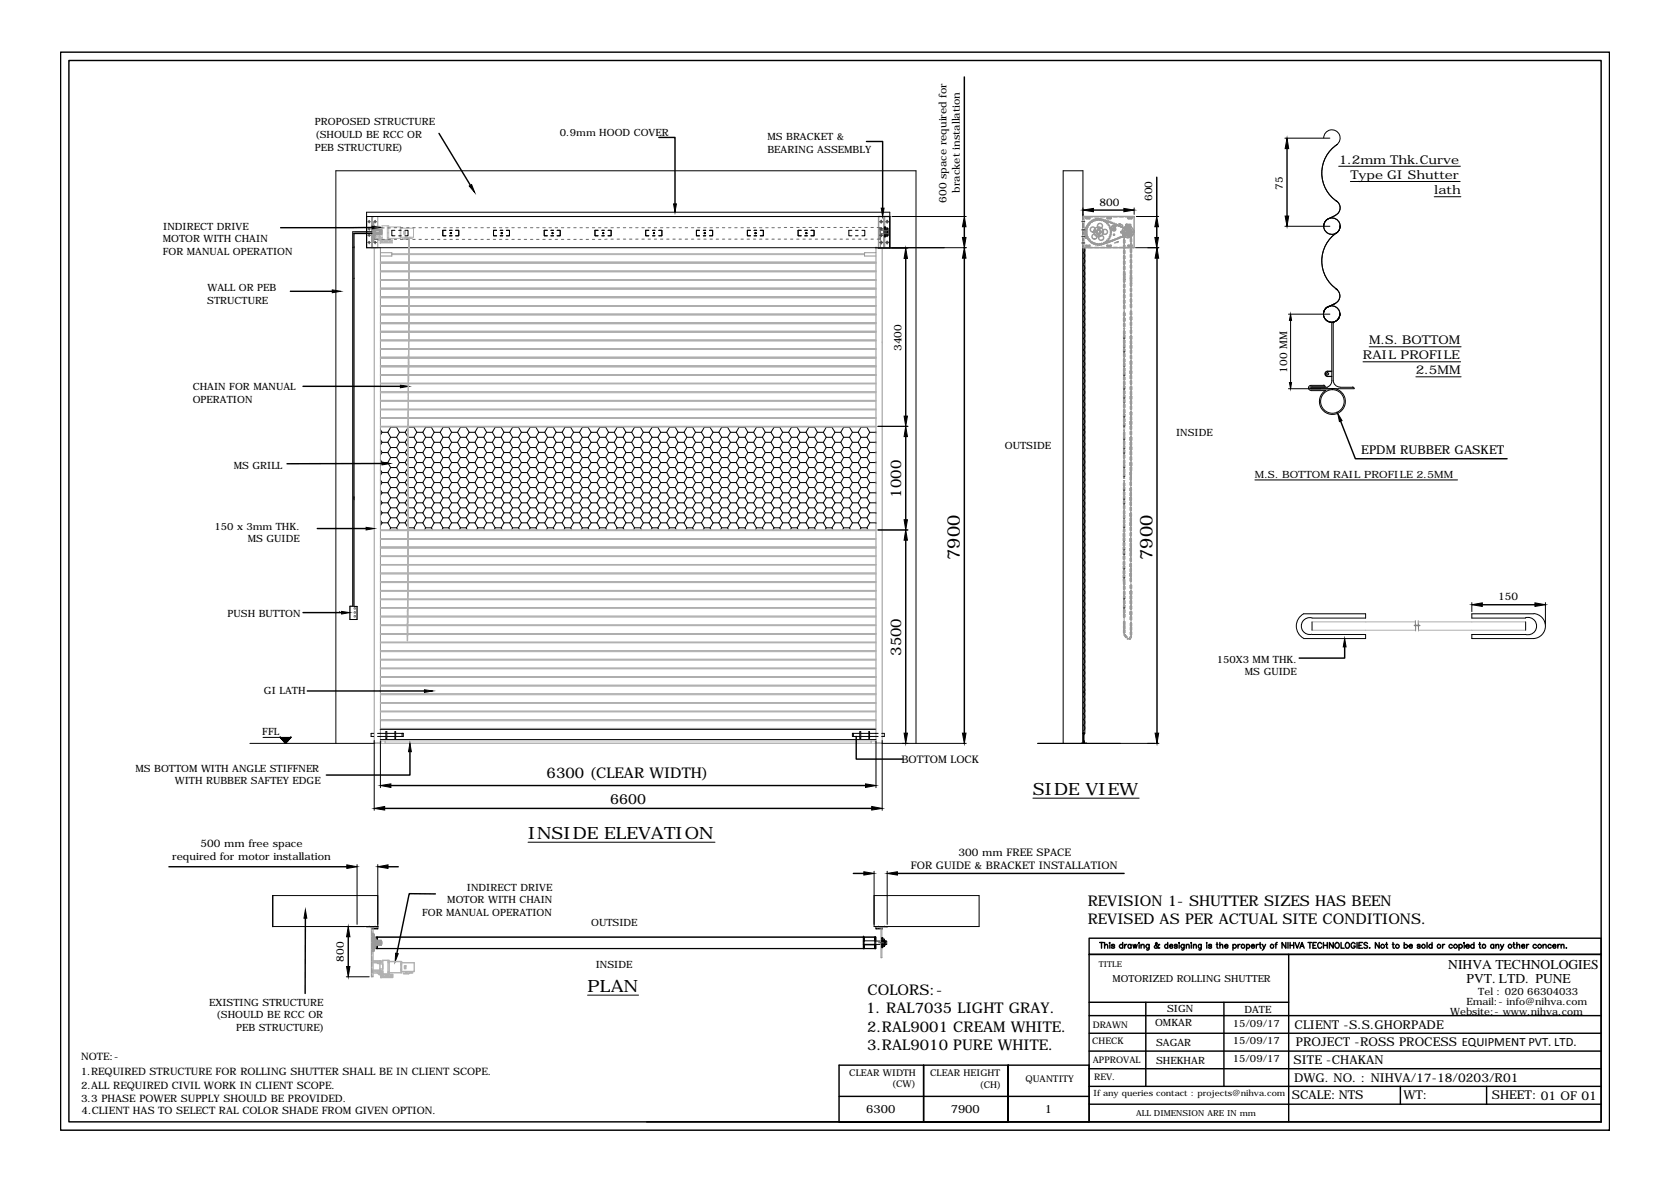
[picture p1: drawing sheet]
<svg xmlns="http://www.w3.org/2000/svg" width="297mm" height="210mm" viewBox="0 0 297 210" stroke-linecap="round" stroke-linejoin="round" font-family="sans-serif">
<defs><g id="words">
<g font-size="3.1">
<text x="170.6" y="99.5" transform="rotate(-90 170.6 99.5)">7900</text>
<text x="204.9" y="99.5" transform="rotate(-90 204.9 99.5)">7900</text>
</g>
<g font-size="3">
<text x="183.6" y="141.2">SIDE VIEW</text>
<text x="93.9" y="149.1">INSIDE ELEVATION</text>
<text x="104.5" y="176.2">PLAN</text>
</g>
<g font-size="2.6">
<text x="160.2" y="88.4" transform="rotate(-90 160.2 88.4)">1000</text>
<text x="160.2" y="116.5" transform="rotate(-90 160.2 116.5)">3500</text>
<text x="97.2" y="138.3">6300 (CLEAR WIDTH)</text>
<text x="193.4" y="161.1">REVISION 1- SHUTTER SIZES HAS BEEN</text>
<text x="193.4" y="164.3">REVISED AS PER ACTUAL SITE CONDITIONS.</text>
<text x="154.2" y="176.9">COLORS:-</text>
<text x="154" y="180.1">1. RAL7035 LIGHT GRAY.</text>
<text x="154.1" y="183.4">2.RAL9001 CREAM WHITE.</text>
<text x="154.1" y="186.6">3.RAL9010 PURE WHITE.</text>
</g>
<text font-size="2.5" x="108.5" y="142.9">6600</text>
<g font-size="2.4">
<text x="257.4" y="172.2">NIHVA TECHNOLOGIES</text>
<text x="260.7" y="174.8">PVT. LTD. PUNE</text>
</g>
<g font-size="2.2">
<text x="238" y="29.1">1.2mm Thk.Curve</text>
<text x="240" y="31.8">Type GI Shutter</text>
<text x="254.9" y="34.5">lath</text>
<text x="242.3" y="63.8">RAIL PROFILE</text>
<text x="243.4" y="61.2">M.S. BOTTOM</text>
<text x="251.7" y="66.5">2.5MM</text>
<text x="242" y="80.6">EPDM RUBBER GASKET</text>
<text x="230.1" y="182.9">CLIENT -S.S.GHORPADE</text>
<text x="230.3" y="186">PROJECT -ROSS PROCESS EQUIPMENT PVT. LTD.</text>
<text x="229.9" y="189.1">SITE -CHAKAN</text>
<text x="229.6" y="195.4">SCALE:NTS</text>
<text x="230.1" y="192.3">DWG. NO. : NIHVA/17-18/0203/R01</text>
<text x="249.5" y="195.4">WT:</text>
<text x="265.2" y="195.4">SHEET: 01 OF 01</text>
</g>
<g font-size="2">
<text x="154" y="197.7">6300</text>
<text x="169" y="197.7">7900</text>
<text x="185.7" y="197.7">1</text>
</g>
<g font-size="1.9">
<text x="170.6" y="34.2" transform="rotate(-90 170.6 34.2)">bracket installation</text>
<text x="204.8" y="35.7" transform="rotate(-90 204.8 35.7)">600</text>
<text x="228" y="33.7" transform="rotate(-90 228 33.7)">75</text>
<text x="168.2" y="36" transform="rotate(-90 168.2 36)">600 space required for</text>
<text x="195.4" y="36.5">800</text>
<text x="160.2" y="62.4" transform="rotate(-90 160.2 62.4)">3400</text>
<text x="228.8" y="66.3" transform="rotate(-90 228.8 66.3)">100 MM</text>
<text x="266.3" y="106.7">150</text>
<text x="160.2" y="135.6">BOTTOM LOCK</text>
<text x="30.6" y="152.9">required for motor installation</text>
<text x="35.7" y="150.5">500 mm free space</text>
<text x="161.9" y="154.5">FOR GUIDE &amp; BRACKET INSTALLATION</text>
<text x="170.4" y="152.1">300 mm FREE SPACE</text>
<text x="61.1" y="170.9" transform="rotate(-90 61.1 170.9)">800</text>
</g>
<g font-size="1.8">
<text x="56" y="22.2">PROPOSED STRUCTURE</text>
<text x="56" y="26.8">PEB STRUCTURE)</text>
<text x="56" y="24.5">(SHOULD BE RCC OR</text>
<text x="99.5" y="24.2">0.9mm HOOD COVER</text>
<text x="136.4" y="24.9">MS BRACKET &amp;</text>
<text x="136.4" y="27.1">BEARING ASSEMBLY</text>
<text x="29" y="40.8">INDIRECT DRIVE</text>
<text x="28.9" y="43">MOTOR WITH CHAIN</text>
<text x="28.9" y="45.3">FOR MANUAL OPERATION</text>
<text x="36.8" y="54">STRUCTURE</text>
<text x="36.9" y="51.7">WALL OR PEB</text>
<text x="34.3" y="69.4">CHAIN FOR MANUAL</text>
<text x="34.3" y="71.6">OPERATION</text>
<text x="209.1" y="77.6">INSIDE</text>
<text x="41.5" y="83.4">MS GRILL</text>
<text x="178.6" y="79.8">OUTSIDE</text>
<text x="223.1" y="84.9">M.S. BOTTOM RAIL PROFILE 2.5MM</text>
<text x="38.1" y="94.1">150 x 3mm THK.</text>
<text x="44" y="96.4">MS GUIDE</text>
<text x="40.4" y="109.6">PUSH BUTTON</text>
<text x="216.3" y="117.8">150X3 MM THK.</text>
<text x="46.9" y="123.3">GI LATH</text>
<text x="221.3" y="120">MS GUIDE</text>
<text x="46.6" y="130.6">FFL</text>
<text x="24.1" y="137.2">MS BOTTOM WITH ANGLE STIFFNER</text>
<text x="31.1" y="139.4">WITH RUBBER SAFTEY EDGE</text>
<text x="79.5" y="160.6">MOTOR WITH CHAIN</text>
<text x="83" y="158.3">INDIRECT DRIVE</text>
<text x="75" y="162.8">FOR MANUAL OPERATION</text>
<text x="105.1" y="164.6">OUTSIDE</text>
<text x="105.9" y="172.1">INSIDE</text>
<text x="37.2" y="178.8">EXISTING STRUCTURE</text>
<text x="207.4" y="179.9">SIGN</text>
<text x="260.7" y="178.6">Email:- info@nihva.com</text>
<text x="262.8" y="176.8">Tel : 020 66304033</text>
<text x="38.5" y="181">(SHOULD BE RCC OR</text>
<text x="42" y="183.3">PEB STRUCTURE)</text>
<text x="205.3" y="182.4">OMKAR</text>
<text x="205.5" y="185.9">SAGAR</text>
<text x="219.1" y="182.5">15/09/17</text>
<text x="219.1" y="185.6">15/09/17</text>
<text x="221.2" y="180">DATE</text>
<text x="257.8" y="180.4">Website:- www.nihva.com</text>
<text x="14.4" y="191.1">1.REQUIRED STRUCTURE FOR ROLLING SHUTTER SHALL BE IN CLIENT SCOPE.</text>
<text x="14.4" y="188.5">NOTE:-</text>
<text x="205.5" y="189.1">SHEKHAR</text>
<text x="219.1" y="188.8">15/09/17</text>
<text x="14.4" y="193.6">2.ALL REQUIRED CIVIL WORK IN CLIENT SCOPE.</text>
<text x="14.4" y="195.8">3.3 PHASE POWER SUPPLY SHOULD BE PROVIDED.</text>
<text x="14.5" y="198.1">4.CLIENT HAS TO SELECT RAL COLOR SHADE FROM GIVEN OPTION.</text>
</g>
<g font-size="1.7">
<text x="197.8" y="174.5">MOTORIZED ROLLING SHUTTER</text>
<text x="151" y="191.2">CLEAR WIDTH</text>
<text x="165.3" y="191.3">CLEAR HEIGHT</text>
<text x="158.5" y="193.3">(CW)</text>
<text x="174.1" y="193.3">(CH)</text>
<text x="182.3" y="192.2">QUANTITY</text>
</g>
<g font-size="1.6">
<text x="194.2" y="185.5">CHECK</text>
<text x="194.2" y="182.8">DRAWN</text>
<text x="194.2" y="189">APPROVAL</text>
<text x="194.5" y="191.9">REV.</text>
</g>
<g font-size="1.5">
<text x="194.4" y="194.7">If any queries contact : projects@nihva.com</text>
<text x="201.9" y="198.3">ALL DIMENSION ARE IN mm</text>
</g>
<text font-size="1.4" x="195.3" y="171.8">TITLE</text>
</g></defs>
<!-- layer: 0 -->
<g fill="none" stroke="#000" stroke-width=".18">
<path d="M65.2 38.5h93M158.6 38.5h13.2M201.6 37v1.1M202 38.5h4M228.4 24.6h8M235.3 24.5a1.46 1.46 0 0 1 2.1-1.3 1.46 1.46 0 0 1 .2 2.5M237.4 38.3l-1.4 .7a1.46 1.46 0 0 0 .1 2.5 1.46 1.46 0 0 0 2.1-1.3M237.4 38.3l-1.4 .6M237.5 35.7a1.46 1.46 0 0 1 .7 1.3 1.46 1.46 0 0 1-.8 1.3M237.6 35.7a1.46 1.46 0 0 1-.2 2.6M237.7 25.7a6.1 6.1 0 0 0 0 10.1M238 29.5h21.6"/>
<path d="M240 32.3h19.6M254.9 35h4.8M62.9 44h.1M62.9 49.5h.1M66.1 41.2h-3.4v66.5h-.5v2.4h1.3v-2.3h-.6v-66.3M66.2 40.9h.6M70.2 40.9h-.5v1h.5M70.9 40.9h.4M70.9 41.9h.4M72 40.9h.5v1h-.5M79.3 40.9h-.6v1h.6M79.9 40.9h.5"/>
<path d="M79.9 41.9h.5M81 40.9h.5v1h-.5M88.3 40.9h-.6v1h.6M88.9 40.9h.5M88.9 41.9h.5M90 40.9h.6v1h-.6M97.3 40.9h-.6v1h.6M97.9 40.9h.5M97.9 41.9h.5M98.1 41.4h.2v.1h-.2zM99 40.9h.6v1h-.6M106.3 40.9h-.5v1h.5"/>
<path d="M107 40.9h.4M107 41.9h.4M107.2 41.4h.1v.1h-.1zM108.1 40.9h.5v1h-.5M115.3 40.9h-.5v1h.5M116 40.9h.4M116 41.9h.4M116.2 41.4h.1v.1h-.1zM117.1 40.9h.6v1h-.6M124.3 40.9h-.5v1h.5M125 40.9h.4M125 41.9h.4"/>
<path d="M125.2 41.4h.2v.1h-.2zM126.1 40.9h.6v1h-.6M133.4 40.9h-.5v1h.5M134 40.9h.5M134 41.9h.5M135.1 40.9h.6v1h-.6M142.4 40.9h-.5v1h.5M143.1 40.9h.4M143.1 41.9h.4M144.2 40.9h.5v1h-.5M151.4 40.9h-.5v1h.5M152.1 40.9h.4"/>
<path d="M152.1 41.9h.4M153.2 40.9h.5v1h-.5M155.7 44.1h.1M156.1 44.1h5.3M158.2 44v-6.3h-93v6.3h106.6M201.9 44h4.1M228.4 40.2h8M229 55.8h7.4M229.4 56.9v11.1M235.3 55.8a1.46 1.46 0 0 1 2.1-1.3 1.46 1.46 0 0 1 .1 2.6M235.3 55.8a1.46 1.46 0 0 1 2.1-1.3 1.46 1.46 0 0 1 .2 2.5M235.3 55.8h.1"/>
<path d="M235.3 40.2h.1M235.3 40.2a1.46 1.46 0 0 1 2.2-1.3 1.46 1.46 0 0 1 0 2.6M235.3 40.2a1.46 1.46 0 0 1 2.1-1.3 1.46 1.46 0 0 1 .2 2.5M235.9 54.6a1.46 1.46 0 0 0 .1 2.5 1.46 1.46 0 0 0 2.2-1.3M236.7 57.3v10.4a1.21 1.21 0 0 1-.8 1.1M237 57.4v10.2a1.21 1.21 0 0 0 1.2 1.2M237.1 57.2l-.1 .2M237.4 53.9l-1.4 .7M237.4 51.3a1.46 1.46 0 0 1 .8 1.3 1.46 1.46 0 0 1-.9 1.3 1.46 1.46 0 0 0 .2-2.5M237.7 41.3a6.1 6.1 0 0 0 0 10.2M238.2 40.2h.1M238.2 55.8h.1"/>
<path d="M67.6 79.9l.3 .5M67.6 78.1l.3 .5M67.6 76.4l.3 .4M67.9 76.8h1M67.9 78.6h1M67.9 76.8l-.3 .5M67.9 78.6l-.3 .5M68.9 78.6l.5 .9M68.9 76.8l.5 .9M69.4 75.8v.1M69.4 75.9h1.1M69.4 77.7h1.1"/>
<path d="M69.4 79.5h1.1M69.4 75.9l-.5 .9M69.4 77.7l-.5 .9M69.4 79.5l-.5 .9M70.5 79.5l.5 .9M70.5 77.7l.5 .9M70.5 75.9l.5 .9M70.6 75.8l-.1 .1M71 76.8h1M71 78.6h1M71 76.8l-.5 .9M71 78.6l-.5 .9"/>
<path d="M72 76.8l.6 .9M72 78.6l.5 .9M72.4 75.8l.2 .1M72.6 77.7h.1M72.6 77.7l-.6 .9M72.6 75.9h1M72.6 75.9l-.6 .9M72.6 77.7h1M73.6 79.5h-1l-.6 .9M73.6 79.5l.5 .9M73.6 77.7l.5 .9M73.6 75.9l.5 .9"/>
<path d="M73.6 75.9h.1M74.1 76.8h1.1M74.1 78.6h1.1M74.1 76.8l-.5 .9M74.1 78.6l-.5 .9M75.2 78.6l.5 .9M75.2 76.8l.5 .9M75.6 75.9h.1M75.7 75.9h1M75.7 77.7h1M75.7 79.5h1M75.7 75.9l-.5 .9"/>
<path d="M75.7 77.7l-.5 .9M75.7 79.5l-.5 .9M76.7 79.5l.5 .9M76.7 77.7l.5 .9M76.7 75.9l.5 .9M76.7 75.9h.1M77.2 76.8h1M77.2 78.6h1M77.2 76.8l-.5 .9M77.2 78.6l-.5 .9M78.2 78.6l.6 .9M78.2 76.8l.6 .9"/>
<path d="M78.8 75.9h1M78.8 77.7h1M78.8 79.5h1M78.8 75.9h.1M78.8 75.9l-.6 .9M78.8 77.7l-.6 .9M78.8 79.5l-.6 .9M79.8 79.5l.5 .9M79.8 77.7l.5 .9M79.8 75.9l.5 .9M79.8 75.9h.1M80.3 76.8h1"/>
<path d="M80.3 78.6h1M80.3 76.8l-.5 .9M80.3 78.6l-.5 .9M81.3 78.6l.5 .9M81.3 76.8l.5 .9M81.8 75.9h1.1M81.8 77.7h1.1M81.8 79.5h1.1M81.8 75.9h.1M81.8 75.9l-.5 .9M81.8 77.7l-.5 .9M81.8 79.5l-.5 .9"/>
<path d="M82.9 79.5l.5 .9M82.9 77.7l.5 .9M82.9 75.9l.5 .9M82.9 75.9h.1M83.4 76.8h1M83.4 78.6h1M83.4 76.8l-.5 .9M83.4 78.6l-.5 .9M84.4 78.6l.5 .9M84.4 76.8l.5 .9M84.9 75.9h1.1M84.9 77.7h1.1"/>
<path d="M84.9 79.5h1.1M84.9 75.9h.1M84.9 75.9l-.5 .9M84.9 77.7l-.5 .9M84.9 79.5l-.5 .9M86 79.5l.5 .9M86 77.7l.5 .9M86 75.9l.5 .9M86 75.9h.1M86.5 76.8h1M86.5 78.6h1M86.5 76.8l-.5 .9"/>
<path d="M86.5 78.6l-.5 .9M87.5 78.6l.5 .9M87.5 76.8l.5 .9M88 75.9h1.1M88 77.7h1.1M88 79.5h1.1M88 75.9h.1M88 75.9l-.5 .9M88 77.7l-.5 .9M88 79.5l-.5 .9M89.1 79.5l.5 .9M89.1 77.7l.5 .9"/>
<path d="M89.1 75.9l.5 .9M89.1 75.9h.1M89.6 76.8h1M89.6 78.6h1M89.6 76.8l-.5 .9M89.6 78.6l-.5 .9M90.6 78.6l.5 .9M90.6 76.8l.5 .9M91.1 75.9h1.1M91.1 77.7h1.1M91.1 79.5h1.1M91.1 75.9h.1"/>
<path d="M91.1 75.9l-.5 .9M91.1 77.7l-.5 .9M91.1 79.5l-.5 .9M92.2 79.5l.5 .9M92.2 77.7l.5 .9M92.2 75.9l.5 .9M92.2 75.9h.1M92.7 76.8h1M92.7 78.6h1M92.7 76.8l-.5 .9M92.7 78.6l-.5 .9M93.7 78.6l.5 .9"/>
<path d="M93.7 76.8l.5 .9M94.2 75.9h.1M94.2 75.9h1.1M94.2 77.7h1.1M94.2 79.5h1.1M94.2 75.9l-.5 .9M94.2 77.7l-.5 .9M94.2 79.5l-.5 .9M95.3 79.5l.5 .9M95.3 77.7l.5 .9M95.3 75.9l.5 .9M95.3 75.9h.1"/>
<path d="M95.8 76.8h1M95.8 78.6h1M95.8 76.8l-.5 .9M95.8 78.6l-.5 .9M96.8 78.6l.5 .9M96.8 76.8l.5 .9M97.3 75.9h.1M97.3 75.9h1.1M97.3 77.7h1.1M97.3 79.5h1.1M97.3 75.9l-.5 .9M97.3 77.7l-.5 .9"/>
<path d="M97.3 79.5l-.5 .9M98.4 79.5l.5 .9M98.4 77.7l.5 .9M98.4 75.9l.5 .9M98.4 75.9h.1M98.9 76.8h1M98.9 78.6h1M98.9 76.8l-.5 .9M98.9 78.6l-.5 .9M99.9 78.6l.5 .9M99.9 76.8l.5 .9M100.4 75.9h1"/>
<path d="M100.4 77.7h1M100.4 79.5h1M100.4 75.9h.1M100.4 75.9l-.5 .9M100.4 77.7l-.5 .9M100.4 79.5l-.5 .9M101.4 79.5l.6 .9M101.4 77.7l.6 .9M101.4 75.9l.6 .9M101.5 75.9h-.1M102 76.8h1M102 78.6h1"/>
<path d="M102 76.8l-.6 .9M102 78.6l-.6 .9M103 78.6l.5 .9M103 76.8l.5 .9M103.5 75.9h1M103.5 77.7h1M103.5 79.5h1M103.5 75.9h.1M103.5 75.9l-.5 .9M103.5 77.7l-.5 .9M103.5 79.5l-.5 .9M104.5 79.5l.6 .9"/>
<path d="M104.5 77.7l.6 .9M104.5 75.9l.6 .9M104.6 75.9h-.1M105.1 76.8h1M105.1 78.6h1M105.1 76.8l-.6 .9M105.1 78.6l-.6 .9M106.1 78.6l.5 .9M106.1 76.8l.5 .9M106.6 75.9h1.1M106.6 77.7h1.1M106.6 79.5h1.1"/>
<path d="M106.6 75.9h.1M106.6 75.9l-.5 .9M106.6 77.7l-.5 .9M106.6 79.5l-.5 .9M107.7 79.5l.5 .9M107.7 77.7l.5 .9M107.7 75.9l.5 .9M107.7 75.9h.1M108.2 76.8h1M108.2 78.6h1M108.2 76.8l-.5 .9M108.2 78.6l-.5 .9"/>
<path d="M109.2 78.6l.5 .9M109.2 76.8l.5 .9M109.7 75.9h1.1M109.7 77.7h1.1M109.7 79.5h1.1M109.7 75.9h.1M109.7 75.9l-.5 .9M109.7 77.7l-.5 .9M109.7 79.5l-.5 .9M110.8 79.5l.5 .9M110.8 77.7l.5 .9M110.8 75.9l.5 .9"/>
<path d="M110.8 75.9h.1M111.3 76.8h1M111.3 78.6h1M111.3 76.8l-.5 .9M111.3 78.6l-.5 .9M112.3 78.6l.5 .9M112.3 76.8l.5 .9M112.8 75.9h1M112.8 77.7h1M112.8 79.5h1M112.8 75.9h.1M112.8 75.9l-.5 .9"/>
<path d="M112.8 77.7l-.5 .9M112.8 79.5l-.5 .9M113.8 79.5l.6 .9M113.8 77.7l.6 .9M113.8 75.9l.6 .9M113.8 75.9h.1M114.4 76.8h1M114.4 78.6h1M114.4 76.8l-.6 .9M114.4 78.6l-.6 .9M115.4 78.6l.5 .9M115.4 76.8l.5 .9"/>
<path d="M115.9 75.9h.1M115.9 75.9h1M115.9 77.7h1M115.9 79.5h1M115.9 75.9l-.5 .9M115.9 77.7l-.5 .9M115.9 79.5l-.5 .9M116.9 79.5l.5 .9M116.9 77.7l.5 .9M116.9 75.9l.5 .9M116.9 75.9h.1M117.4 76.8h1.1"/>
<path d="M117.4 78.6h1.1M117.4 76.8l-.5 .9M117.4 78.6l-.5 .9M118.5 78.6l.5 .9M118.5 76.8l.5 .9M119 75.9h.1M119 75.9h1M119 77.7h1M119 79.5h1M119 75.9l-.5 .9M119 77.7l-.5 .9M119 79.5l-.5 .9"/>
<path d="M120 79.5l.5 .9M120 77.7l.5 .9M120 75.9l.5 .9M120 75.9h.1M120.5 76.8h1.1M120.5 78.6h1.1M120.5 76.8l-.5 .9M120.5 78.6l-.5 .9M121.6 78.6l.5 .9M121.6 76.8l.5 .9M122.1 75.9h1M122.1 77.7h1"/>
<path d="M122.1 79.5h1M122.1 75.9h.1M122.1 75.9l-.5 .9M122.1 77.7l-.5 .9M122.1 79.5l-.5 .9M123.1 79.5l.5 .9M123.1 77.7l.5 .9M123.1 75.9l.5 .9M123.2 75.9h-.1M123.6 76.8h1.1M123.6 78.6h1.1M123.6 76.8l-.5 .9"/>
<path d="M123.6 78.6l-.5 .9M124.7 78.6l.5 .9M124.7 76.8l.5 .9M125.2 75.9h1M125.2 77.7h1M125.2 79.5h1M125.2 75.9h.1M125.2 75.9l-.5 .9M125.2 77.7l-.5 .9M125.2 79.5l-.5 .9M126.2 79.5l.6 .9M126.2 77.7l.6 .9"/>
<path d="M126.2 75.9l.6 .9M126.3 75.9h-.1M126.8 76.8h1M126.8 78.6h1M126.8 76.8l-.6 .9M126.8 78.6l-.6 .9M127.8 78.6l.5 .9M127.8 76.8l.5 .9M128.3 75.9h1M128.3 77.7h1M128.3 79.5h1M128.3 75.9h.1"/>
<path d="M128.3 75.9l-.5 .9M128.3 77.7l-.5 .9M128.3 79.5l-.5 .9M129.3 79.5l.6 .9M129.3 77.7l.6 .9M129.3 75.9l.6 .9M129.3 75.9h.1M129.9 76.8h1M129.9 78.6h1M129.9 76.8l-.6 .9M129.9 78.6l-.6 .9M130.9 78.6l.5 .9"/>
<path d="M130.9 76.8l.5 .9M131.4 75.9h1M131.4 77.7h1M131.4 79.5h1M131.4 75.9h.1M131.4 75.9l-.5 .9M131.4 77.7l-.5 .9M131.4 79.5l-.5 .9M132.4 79.5l.5 .9M132.4 77.7l.5 .9M132.4 75.9l.5 .9M132.4 75.9h.1"/>
<path d="M132.9 76.8h1.1M132.9 78.6h1.1M132.9 76.8l-.5 .9M132.9 78.6l-.5 .9M134 78.6l.5 .9M134 76.8l.5 .9M134.5 75.9h1M134.5 77.7h1M134.5 79.5h1M134.5 75.9h.1M134.5 75.9l-.5 .9M134.5 77.7l-.5 .9"/>
<path d="M134.5 79.5l-.5 .9M135.5 79.5l.5 .9M135.5 77.7l.5 .9M135.5 75.9l.5 .9M135.5 75.9h.1M136 76.8h1M136 78.6h1M136 76.8l-.5 .9M136 78.6l-.5 .9M137 78.6l.6 .9M137 76.8l.6 .9M137.6 75.9h.1"/>
<path d="M137.6 75.9h1M137.6 77.7h1M137.6 79.5h1M137.6 75.9l-.6 .9M137.6 77.7l-.6 .9M137.6 79.5l-.6 .9M138.6 79.5l.5 .9M138.6 77.7l.5 .9M138.6 75.9l.5 .9M138.6 75.9h.1M139.1 76.8h1.1M139.1 78.6h1.1"/>
<path d="M139.1 76.8l-.5 .9M139.1 78.6l-.5 .9M140.2 78.6l.5 .9M140.2 76.8l.5 .9M140.6 75.9h.1M140.7 75.9h1M140.7 77.7h1M140.7 79.5h1M140.7 75.9l-.5 .9M140.7 77.7l-.5 .9M140.7 79.5l-.5 .9M141.7 79.5l.5 .9"/>
<path d="M141.7 77.7l.5 .9M141.7 75.9l.5 .9M141.7 75.9h.1M142.2 76.8h1.1M142.2 78.6h1.1M142.2 76.8l-.5 .9M142.2 78.6l-.5 .9M143.3 78.6l.5 .9M143.3 76.8l.5 .9M143.8 75.9h1M143.8 77.7h1M143.8 79.5h1"/>
<path d="M143.8 75.9h.1M143.8 75.9l-.5 .9M143.8 77.7l-.5 .9M143.8 79.5l-.5 .9M144.8 79.5l.5 .9M144.8 77.7l.5 .9M144.8 75.9l.5 .9M144.8 75.9h.1M145.3 76.8h1.1M145.3 78.6h1.1M145.3 76.8l-.5 .9M145.3 78.6l-.5 .9"/>
<path d="M146.4 78.6l.5 .9M146.4 76.8l.5 .9M146.9 75.9h1M146.9 77.7h1M146.9 79.5h1M146.9 75.9h.1M146.9 75.9l-.5 .9M146.9 77.7l-.5 .9M146.9 79.5l-.5 .9M147.9 79.5l.5 .9M147.9 77.7l.5 .9M147.9 75.9l.5 .9"/>
<path d="M147.9 75.9h.1M148.4 76.8h1.1M148.4 78.6h1.1M148.4 76.8l-.5 .9M148.4 78.6l-.5 .9M149.5 78.6l.5 .9M149.5 76.8l.5 .9M150 75.9h1M150 77.7h1M150 79.5h1M150 75.9h.1M150 75.9l-.5 .9"/>
<path d="M150 77.7l-.5 .9M150 79.5l-.5 .9M151 79.5l.5 .9M151 77.7l.5 .9M151 75.9l.5 .9M151 75.9h.1M151.5 76.8h1M151.5 78.6h1M151.5 76.8l-.5 .9M151.5 78.6l-.5 .9M152.5 78.6l.5 .9M152.5 76.8l.5 .9"/>
<path d="M153 75.9h1.1M153 77.7h1.1M153 79.5h1.1M153 75.9h.1M153 75.9l-.5 .9M153 77.7l-.5 .9M153 79.5l-.5 .9M154.1 79.5l.5 .9M154.1 77.7l.5 .9M154.1 75.9l.5 .9M154.1 75.9h.1M154.6 76.8h1"/>
<path d="M154.6 78.6h1M154.6 76.8l-.5 .9M154.6 78.6l-.5 .9M155.6 78.6l.1 .1M155.6 76.8l.1 .2M155.7 76.8h-.1M155.7 78.5l-.1 .1M156.1 75.8h5.3M199.8 60.2h.1M199.8 62.7h.1M199.8 66.8h.1M199.8 69.3h.1"/>
<path d="M199.8 70.9h.1M199.8 74.2h.1M199.8 75.9h.1M199.8 78.2h.1M199.8 79.9h.1M199.8 61.8v.1M199.8 65.2h.1M199.8 71.6v.1M229 69.1h11.7M233.1 69.4h2.6M233.4 68.8l-.3 .3M233.4 68.8h2.5"/>
<path d="M235.3 68.5l.3 .2h-2.5l-.3 .2 .2 .2h3.3M235.3 68.5h-2.3a.44 .44 0 0 0-.4 .4 .44 .44 0 0 0 .4 .5M236 66.9h.7M236.2 69.1a2.31 2.31 0 0 1 2.9 2.6 2.31 2.31 0 0 1-3.5 1.6 2.31 2.31 0 0 1 0-3.9M236.7 66h-.7a.49 .49 0 0 0-.5 .4 .49 .49 0 0 0 .5 .5h.7M236.7 66h-.7a.4 .4 0 0 0-.4 .4 .4 .4 0 0 0 .4 .4M238.2 68.8h2.3M240.4 68.8l.2 .1 .1 .2M242.3 64.3h17.3M243.4 61.6h16.3M251.7 67h8M62.9 88.4h.1"/>
<path d="M67.6 92.5l.3 .4M67.6 90.7l.3 .4M67.6 88.9l.3 .5M67.6 87.1l.3 .5M67.6 85.3l.3 .5M67.6 83.5l.3 .5M67.6 81.7l.3 .5M67.9 80.4h1M67.9 82.2h1M67.9 84h1M67.9 85.8h1M67.9 87.6h1"/>
<path d="M67.9 89.4h1M67.9 91.1h1M67.9 92.9h1M67.9 80.4l-.3 .5M67.9 82.2l-.3 .5M67.9 84l-.3 .5M67.9 85.8l-.3 .5M67.9 87.6l-.3 .5M67.9 89.4l-.3 .4M67.9 91.1l-.3 .6M67.9 92.9l-.3 .5M68.9 92.9l.5 .9"/>
<path d="M68.9 91.1l.5 .9M68.9 89.4l.5 .9M68.9 87.6l.5 .9M68.9 85.8l.5 .9M68.9 84l.5 .9M68.9 82.2l.5 .9M68.9 80.4l.5 .9M69.4 81.3h1.1M69.4 83.1h1.1M69.4 84.9h1.1M69.4 86.7h1.1M69.4 88.5h1.1"/>
<path d="M69.4 90.3h1.1M69.4 92h1.1M69.4 93.8h1.1M69.4 81.3l-.5 .9M69.4 83.1l-.5 .9M69.4 84.9l-.5 .9M69.4 86.7l-.5 .9M69.4 88.5l-.5 .9M69.4 90.3l-.5 .8M69.4 92l-.5 .9M69.4 93.8l-.1 .4M70.5 93.8l.2 .4"/>
<path d="M70.5 92l.5 .9M70.5 90.3l.5 .8M70.5 88.5l.5 .9M70.5 86.7l.5 .9M70.5 84.9l.5 .9M70.5 83.1l.5 .9M70.5 81.3l.5 .9M71 80.4h1M71 82.2h1M71 84h1M71 85.8h1M71 87.6h1"/>
<path d="M71 89.4h1M71 91.1h1M71 92.9h1M71 80.4l-.5 .9M71 82.2l-.5 .9M71 84l-.5 .9M71 85.8l-.5 .9M71 87.6l-.5 .9M71 89.4l-.5 .9M71 91.1l-.5 .9M71 92.9l-.5 .9M72 92.9l.4 .7"/>
<path d="M72 91.1l.5 .8M72 89.4l.4 .6M72 87.6l.5 .7M72 85.8l.5 .8M72 84l.5 .8M72 82.2l.5 .8M72 80.4l.5 .9M72.4 90.1l.1 .1M72.4 92.2l-.4 .7M72.5 93.7v.1M72.5 81.4l-.5 .8M72.5 85l-.5 .8"/>
<path d="M72.5 88.6l-.5 .8M72.5 90.3l-.5 .8M72.5 93.9l-.1 .3M72.5 84.8l.1 .1M72.5 90.2h.1M72.5 84.9h1.1M72.5 92h1.1M72.5 88.4l.1 .1M72.5 83.1l-.5 .9M72.5 86.7l-.5 .9M72.5 93.8h.1M72.6 81.3h.1"/>
<path d="M72.6 84.9h.1M72.6 88.5h.1M72.6 90.3h.1M72.6 81.3h1M72.6 83.1h1M72.6 86.7h1M72.6 88.5h1M72.6 90.3h1M72.6 93.8h1M72.6 84.9h-.1M72.6 88.5h-.1M72.6 92l-.1 .1"/>
<path d="M72.6 93.8l-.1 .1M73.6 90.3l.5 .8M73.6 93.8l.2 .4M73.6 92l.5 .9M73.6 88.5l.5 .9M73.6 86.7l.5 .9M73.6 84.9l.5 .9M73.6 83.1l.5 .9M73.6 81.3l.5 .9M74.1 80.4h1.1M74.1 82.2h1.1M74.1 84h1.1"/>
<path d="M74.1 85.8h1.1M74.1 87.6h1.1M74.1 89.4h1.1M74.1 91.1h1.1M74.1 92.9h1.1M74.1 80.4l-.5 .9M74.1 82.2l-.5 .9M74.1 84l-.5 .9M74.1 85.8l-.5 .9M74.1 87.6l-.5 .9M74.1 89.4l-.5 .9M74.1 91.1l-.5 .9"/>
<path d="M74.1 92.9l-.5 .9M75.2 92.9l.5 .9M75.2 91.1l.5 .9M75.2 89.4l.5 .9M75.2 87.6l.5 .9M75.2 85.8l.5 .9M75.2 84l.5 .9M75.2 82.2l.5 .9M75.2 80.4l.5 .9M75.7 81.3h1M75.7 83.1h1M75.7 84.9h1"/>
<path d="M75.7 86.7h1M75.7 88.5h1M75.7 90.3h1M75.7 92h1M75.7 93.8h1M75.7 81.3l-.5 .9M75.7 83.1l-.5 .9M75.7 84.9l-.5 .9M75.7 86.7l-.5 .9M75.7 88.5l-.5 .9M75.7 90.3l-.5 .8M75.7 92l-.5 .9"/>
<path d="M75.7 93.8l-.2 .4M76.7 93.8l.2 .4M76.7 92l.5 .9M76.7 90.3l.5 .8M76.7 88.5l.5 .9M76.7 86.7l.5 .9M76.7 84.9l.5 .9M76.7 83.1l.5 .9M76.7 81.3l.5 .9M77.2 80.4h1M77.2 82.2h1M77.2 84h1"/>
<path d="M77.2 85.8h1M77.2 87.6h1M77.2 89.4h1M77.2 91.1h1M77.2 92.9h1M77.2 80.4l-.5 .9M77.2 82.2l-.5 .9M77.2 84l-.5 .9M77.2 85.8l-.5 .9M77.2 87.6l-.5 .9M77.2 89.4l-.5 .9M77.2 91.1l-.5 .9"/>
<path d="M77.2 92.9l-.5 .9M78.2 92.9l.6 .9M78.2 91.1l.6 .9M78.2 89.4l.6 .9M78.2 87.6l.6 .9M78.2 85.8l.6 .9M78.2 84l.6 .9M78.2 82.2l.6 .9M78.2 80.4l.6 .9M78.8 81.3h1M78.8 83.1h1M78.8 84.9h1"/>
<path d="M78.8 86.7h1M78.8 88.5h1M78.8 90.3h1M78.8 92h1M78.8 93.8h1M78.8 81.3l-.6 .9M78.8 83.1l-.6 .9M78.8 84.9l-.6 .9M78.8 86.7l-.6 .9M78.8 88.5l-.6 .9M78.8 90.3l-.6 .8M78.8 92l-.6 .9"/>
<path d="M78.8 93.8l-.3 .4M79.8 93.8l.2 .4M79.8 92l.5 .9M79.8 90.3l.5 .8M79.8 88.5l.5 .9M79.8 86.7l.5 .9M79.8 84.9l.5 .9M79.8 83.1l.5 .9M79.8 81.3l.5 .9M80.3 80.4h1M80.3 82.2h1M80.3 84h1"/>
<path d="M80.3 85.8h1M80.3 87.6h1M80.3 89.4h1M80.3 91.1h1M80.3 92.9h1M80.3 80.4l-.5 .9M80.3 82.2l-.5 .9M80.3 84l-.5 .9M80.3 85.8l-.5 .9M80.3 87.6l-.5 .9M80.3 89.4l-.5 .9M80.3 91.1l-.5 .9"/>
<path d="M80.3 92.9l-.5 .9M81.3 92.9l.5 .9M81.3 91.1l.5 .9M81.3 89.4l.5 .9M81.3 87.6l.5 .9M81.3 85.8l.5 .9M81.3 84l.5 .9M81.3 82.2l.5 .9M81.3 80.4l.5 .9M81.8 81.3h1.1M81.8 83.1h1.1M81.8 84.9h1.1"/>
<path d="M81.8 86.7h1.1M81.8 88.5h1.1M81.8 90.3h1.1M81.8 92h1.1M81.8 93.8h1.1M81.8 81.3l-.5 .9M81.8 83.1l-.5 .9M81.8 84.9l-.5 .9M81.8 86.7l-.5 .9M81.8 88.5l-.5 .9M81.8 90.3l-.5 .8M81.8 92l-.5 .9"/>
<path d="M81.8 93.8l-.2 .4M82.9 93.8l.2 .4M82.9 92l.5 .9M82.9 90.3l.5 .8M82.9 88.5l.5 .9M82.9 86.7l.5 .9M82.9 84.9l.5 .9M82.9 83.1l.5 .9M82.9 81.3l.5 .9M83.4 80.4h1M83.4 82.2h1M83.4 84h1"/>
<path d="M83.4 85.8h1M83.4 87.6h1M83.4 89.4h1M83.4 91.1h1M83.4 92.9h1M83.4 80.4l-.5 .9M83.4 82.2l-.5 .9M83.4 84l-.5 .9M83.4 85.8l-.5 .9M83.4 87.6l-.5 .9M83.4 89.4l-.5 .9M83.4 91.1l-.5 .9"/>
<path d="M83.4 92.9l-.5 .9M84.4 92.9l.5 .9M84.4 91.1l.5 .9M84.4 89.4l.5 .9M84.4 87.6l.5 .9M84.4 85.8l.5 .9M84.4 84l.5 .9M84.4 82.2l.5 .9M84.4 80.4l.5 .9M84.9 81.3h1.1M84.9 83.1h1.1M84.9 84.9h1.1"/>
<path d="M84.9 86.7h1.1M84.9 88.5h1.1M84.9 90.3h1.1M84.9 92h1.1M84.9 93.8h1.1M84.9 81.3l-.5 .9M84.9 83.1l-.5 .9M84.9 84.9l-.5 .9M84.9 86.7l-.5 .9M84.9 88.5l-.5 .9M84.9 90.3l-.5 .8M84.9 92l-.5 .9"/>
<path d="M84.9 93.8l-.2 .4M86 93.8l.2 .4M86 92l.5 .9M86 90.3l.5 .8M86 88.5l.5 .9M86 86.7l.5 .9M86 84.9l.5 .9M86 83.1l.5 .9M86 81.3l.5 .9M86.5 80.4h1M86.5 82.2h1M86.5 84h1"/>
<path d="M86.5 85.8h1M86.5 87.6h1M86.5 89.4h1M86.5 91.1h1M86.5 92.9h1M86.5 80.4l-.5 .9M86.5 82.2l-.5 .9M86.5 84l-.5 .9M86.5 85.8l-.5 .9M86.5 87.6l-.5 .9M86.5 89.4l-.5 .9M86.5 91.1l-.5 .9"/>
<path d="M86.5 92.9l-.5 .9M87.5 92.9l.5 .9M87.5 91.1l.5 .9M87.5 89.4l.5 .9M87.5 87.6l.5 .9M87.5 85.8l.5 .9M87.5 84l.5 .9M87.5 82.2l.5 .9M87.5 80.4l.5 .9M88 81.3h1.1M88 83.1h1.1M88 84.9h1.1"/>
<path d="M88 86.7h1.1M88 88.5h1.1M88 90.3h1.1M88 92h1.1M88 93.8h1.1M88 81.3l-.5 .9M88 83.1l-.5 .9M88 84.9l-.5 .9M88 86.7l-.5 .9M88 88.5l-.5 .9M88 90.3l-.5 .8M88 92l-.5 .9"/>
<path d="M88 93.8l-.2 .4M89.1 93.8l.2 .4M89.1 92l.5 .9M89.1 90.3l.5 .8M89.1 88.5l.5 .9M89.1 86.7l.5 .9M89.1 84.9l.5 .9M89.1 83.1l.5 .9M89.1 81.3l.5 .9M89.6 80.4h1M89.6 82.2h1M89.6 84h1"/>
<path d="M89.6 85.8h1M89.6 87.6h1M89.6 89.4h1M89.6 91.1h1M89.6 92.9h1M89.6 80.4l-.5 .9M89.6 82.2l-.5 .9M89.6 84l-.5 .9M89.6 85.8l-.5 .9M89.6 87.6l-.5 .9M89.6 89.4l-.5 .9M89.6 91.1l-.5 .9"/>
<path d="M89.6 92.9l-.5 .9M90.6 92.9l.5 .9M90.6 91.1l.5 .9M90.6 89.4l.5 .9M90.6 87.6l.5 .9M90.6 85.8l.5 .9M90.6 84l.5 .9M90.6 82.2l.5 .9M90.6 80.4l.5 .9M91.1 81.3h1.1M91.1 83.1h1.1M91.1 84.9h1.1"/>
<path d="M91.1 86.7h1.1M91.1 88.5h1.1M91.1 90.3h1.1M91.1 92h1.1M91.1 93.8h1.1M91.1 81.3l-.5 .9M91.1 83.1l-.5 .9M91.1 84.9l-.5 .9M91.1 86.7l-.5 .9M91.1 88.5l-.5 .9M91.1 90.3l-.5 .8M91.1 92l-.5 .9"/>
<path d="M91.1 93.8l-.2 .4M92.2 93.8l.2 .4M92.2 92l.5 .9M92.2 90.3l.5 .8M92.2 88.5l.5 .9M92.2 86.7l.5 .9M92.2 84.9l.5 .9M92.2 83.1l.5 .9M92.2 81.3l.5 .9M92.7 80.4h1M92.7 82.2h1M92.7 84h1"/>
<path d="M92.7 85.8h1M92.7 87.6h1M92.7 89.4h1M92.7 91.1h1M92.7 92.9h1M92.7 80.4l-.5 .9M92.7 82.2l-.5 .9M92.7 84l-.5 .9M92.7 85.8l-.5 .9M92.7 87.6l-.5 .9M92.7 89.4l-.5 .9M92.7 91.1l-.5 .9"/>
<path d="M92.7 92.9l-.5 .9M93.7 92.9l.5 .9M93.7 91.1l.5 .9M93.7 89.4l.5 .9M93.7 87.6l.5 .9M93.7 85.8l.5 .9M93.7 84l.5 .9M93.7 82.2l.5 .9M93.7 80.4l.5 .9M94.2 81.3h1.1M94.2 83.1h1.1M94.2 84.9h1.1"/>
<path d="M94.2 86.7h1.1M94.2 88.5h1.1M94.2 90.3h1.1M94.2 92h1.1M94.2 93.8h1.1M94.2 81.3l-.5 .9M94.2 83.1l-.5 .9M94.2 84.9l-.5 .9M94.2 86.7l-.5 .9M94.2 88.5l-.5 .9M94.2 90.3l-.5 .8M94.2 92l-.5 .9"/>
<path d="M94.2 93.8l-.2 .4M95.3 93.8l.2 .4M95.3 92l.5 .9M95.3 90.3l.5 .8M95.3 88.5l.5 .9M95.3 86.7l.5 .9M95.3 84.9l.5 .9M95.3 83.1l.5 .9M95.3 81.3l.5 .9M95.8 80.4h1M95.8 82.2h1M95.8 84h1"/>
<path d="M95.8 85.8h1M95.8 87.6h1M95.8 89.4h1M95.8 91.1h1M95.8 92.9h1M95.8 80.4l-.5 .9M95.8 82.2l-.5 .9M95.8 84l-.5 .9M95.8 85.8l-.5 .9M95.8 87.6l-.5 .9M95.8 89.4l-.5 .9M95.8 91.1l-.5 .9"/>
<path d="M95.8 92.9l-.5 .9M96.8 92.9l.5 .9M96.8 91.1l.5 .9M96.8 89.4l.5 .9M96.8 87.6l.5 .9M96.8 85.8l.5 .9M96.8 84l.5 .9M96.8 82.2l.5 .9M96.8 80.4l.5 .9M97.3 81.3h1.1M97.3 83.1h1.1M97.3 84.9h1.1"/>
<path d="M97.3 86.7h1.1M97.3 88.5h1.1M97.3 90.3h1.1M97.3 92h1.1M97.3 93.8h1.1M97.3 81.3l-.5 .9M97.3 83.1l-.5 .9M97.3 84.9l-.5 .9M97.3 86.7l-.5 .9M97.3 88.5l-.5 .9M97.3 90.3l-.5 .8M97.3 92l-.5 .9"/>
<path d="M97.3 93.8l-.2 .4M98.4 93.8l.2 .4M98.4 92l.5 .9M98.4 90.3l.5 .8M98.4 88.5l.5 .9M98.4 86.7l.5 .9M98.4 84.9l.5 .9M98.4 83.1l.5 .9M98.4 81.3l.5 .9M98.9 80.4h1M98.9 82.2h1M98.9 84h1"/>
<path d="M98.9 85.8h1M98.9 87.6h1M98.9 89.4h1M98.9 91.1h1M98.9 92.9h1M98.9 80.4l-.5 .9M98.9 82.2l-.5 .9M98.9 84l-.5 .9M98.9 85.8l-.5 .9M98.9 87.6l-.5 .9M98.9 89.4l-.5 .9M98.9 91.1l-.5 .9"/>
<path d="M98.9 92.9l-.5 .9M99.9 92.9l.5 .9M99.9 91.1l.5 .9M99.9 89.4l.5 .9M99.9 87.6l.5 .9M99.9 85.8l.5 .9M99.9 84l.5 .9M99.9 82.2l.5 .9M99.9 80.4l.5 .9M100.4 81.3h1M100.4 83.1h1M100.4 84.9h1"/>
<path d="M100.4 86.7h1M100.4 88.5h1M100.4 90.3h1M100.4 92h1M100.4 93.8h1M100.4 81.3l-.5 .9M100.4 83.1l-.5 .9M100.4 84.9l-.5 .9M100.4 86.7l-.5 .9M100.4 88.5l-.5 .9M100.4 90.3l-.5 .8M100.4 92l-.5 .9"/>
<path d="M100.4 93.8l-.2 .4M101.4 93.8l.3 .4M101.4 92l.6 .9M101.4 90.3l.6 .8M101.4 88.5l.6 .9M101.4 86.7l.6 .9M101.4 84.9l.6 .9M101.4 83.1l.6 .9M101.4 81.3l.6 .9M102 80.4h1M102 82.2h1M102 84h1"/>
<path d="M102 85.8h1M102 87.6h1M102 89.4h1M102 91.1h1M102 92.9h1M102 80.4l-.6 .9M102 82.2l-.6 .9M102 84l-.6 .9M102 85.8l-.6 .9M102 87.6l-.6 .9M102 89.4l-.6 .9M102 91.1l-.6 .9"/>
<path d="M102 92.9l-.6 .9M103 92.9l.5 .9M103 91.1l.5 .9M103 89.4l.5 .9M103 87.6l.5 .9M103 85.8l.5 .9M103 84l.5 .9M103 82.2l.5 .9M103 80.4l.5 .9M103.5 81.3h1M103.5 83.1h1M103.5 84.9h1"/>
<path d="M103.5 86.7h1M103.5 88.5h1M103.5 90.3h1M103.5 92h1M103.5 93.8h1M103.5 81.3l-.5 .9M103.5 83.1l-.5 .9M103.5 84.9l-.5 .9M103.5 86.7l-.5 .9M103.5 88.5l-.5 .9M103.5 90.3l-.5 .8M103.5 92l-.5 .9"/>
<path d="M103.5 93.8l-.2 .4M104.5 93.8l.2 .4M104.5 92l.6 .9M104.5 90.3l.6 .8M104.5 88.5l.6 .9M104.5 86.7l.6 .9M104.5 84.9l.6 .9M104.5 83.1l.6 .9M104.5 81.3l.6 .9M105.1 80.4h1M105.1 82.2h1M105.1 84h1"/>
<path d="M105.1 85.8h1M105.1 87.6h1M105.1 89.4h1M105.1 91.1h1M105.1 92.9h1M105.1 80.4l-.6 .9M105.1 82.2l-.6 .9M105.1 84l-.6 .9M105.1 85.8l-.6 .9M105.1 87.6l-.6 .9M105.1 89.4l-.6 .9M105.1 91.1l-.6 .9"/>
<path d="M105.1 92.9l-.6 .9M106.1 92.9l.5 .9M106.1 91.1l.5 .9M106.1 89.4l.5 .9M106.1 87.6l.5 .9M106.1 85.8l.5 .9M106.1 84l.5 .9M106.1 82.2l.5 .9M106.1 80.4l.5 .9M106.6 81.3h1.1M106.6 83.1h1.1M106.6 84.9h1.1"/>
<path d="M106.6 86.7h1.1M106.6 88.5h1.1M106.6 90.3h1.1M106.6 92h1.1M106.6 93.8h1.1M106.6 81.3l-.5 .9M106.6 83.1l-.5 .9M106.6 84.9l-.5 .9M106.6 86.7l-.5 .9M106.6 88.5l-.5 .9M106.6 90.3l-.5 .8M106.6 92l-.5 .9"/>
<path d="M106.6 93.8l-.2 .4M107.7 93.8l.1 .4M107.7 92l.5 .9M107.7 90.3l.5 .8M107.7 88.5l.5 .9M107.7 86.7l.5 .9M107.7 84.9l.5 .9M107.7 83.1l.5 .9M107.7 81.3l.5 .9M108.2 80.4h1M108.2 82.2h1M108.2 84h1"/>
<path d="M108.2 85.8h1M108.2 87.6h1M108.2 89.4h1M108.2 91.1h1M108.2 92.9h1M108.2 80.4l-.5 .9M108.2 82.2l-.5 .9M108.2 84l-.5 .9M108.2 85.8l-.5 .9M108.2 87.6l-.5 .9M108.2 89.4l-.5 .9M108.2 91.1l-.5 .9"/>
<path d="M108.2 92.9l-.5 .9M109.2 92.9l.5 .9M109.2 91.1l.5 .9M109.2 89.4l.5 .9M109.2 87.6l.5 .9M109.2 85.8l.5 .9M109.2 84l.5 .9M109.2 82.2l.5 .9M109.2 80.4l.5 .9M109.7 81.3h1.1M109.7 83.1h1.1M109.7 84.9h1.1"/>
<path d="M109.7 86.7h1.1M109.7 88.5h1.1M109.7 90.3h1.1M109.7 92h1.1M109.7 93.8h1.1M109.7 81.3l-.5 .9M109.7 83.1l-.5 .9M109.7 84.9l-.5 .9M109.7 86.7l-.5 .9M109.7 88.5l-.5 .9M109.7 90.3l-.5 .8M109.7 92l-.5 .9"/>
<path d="M109.7 93.8l-.2 .4M110.8 93.8l.2 .4M110.8 92l.5 .9M110.8 90.3l.5 .8M110.8 88.5l.5 .9M110.8 86.7l.5 .9M110.8 84.9l.5 .9M110.8 83.1l.5 .9M110.8 81.3l.5 .9M111.3 80.4h1M111.3 82.2h1M111.3 84h1"/>
<path d="M111.3 85.8h1M111.3 87.6h1M111.3 89.4h1M111.3 91.1h1M111.3 92.9h1M111.3 80.4l-.5 .9M111.3 82.2l-.5 .9M111.3 84l-.5 .9M111.3 85.8l-.5 .9M111.3 87.6l-.5 .9M111.3 89.4l-.5 .9M111.3 91.1l-.5 .9"/>
<path d="M111.3 92.9l-.5 .9M112.3 92.9l.5 .9M112.3 91.1l.5 .9M112.3 89.4l.5 .9M112.3 87.6l.5 .9M112.3 85.8l.5 .9M112.3 84l.5 .9M112.3 82.2l.5 .9M112.3 80.4l.5 .9M112.8 81.3h1M112.8 83.1h1M112.8 84.9h1"/>
<path d="M112.8 86.7h1M112.8 88.5h1M112.8 90.3h1M112.8 92h1M112.8 93.8h1M112.8 81.3l-.5 .9M112.8 83.1l-.5 .9M112.8 84.9l-.5 .9M112.8 86.7l-.5 .9M112.8 88.5l-.5 .9M112.8 90.3l-.5 .8M112.8 92l-.5 .9"/>
<path d="M112.8 93.8l-.2 .4M113.8 93.8l.3 .4M113.8 92l.6 .9M113.8 90.3l.6 .8M113.8 88.5l.6 .9M113.8 86.7l.6 .9M113.8 84.9l.6 .9M113.8 83.1l.6 .9M113.8 81.3l.6 .9M114.4 80.4h1M114.4 82.2h1M114.4 84h1"/>
<path d="M114.4 85.8h1M114.4 87.6h1M114.4 89.4h1M114.4 91.1h1M114.4 92.9h1M114.4 80.4l-.6 .9M114.4 82.2l-.6 .9M114.4 84l-.6 .9M114.4 85.8l-.6 .9M114.4 87.6l-.6 .9M114.4 89.4l-.6 .9M114.4 91.1l-.6 .9"/>
<path d="M114.4 92.9l-.6 .9M115.4 92.9l.5 .9M115.4 91.1l.5 .9M115.4 89.4l.5 .9M115.4 87.6l.5 .9M115.4 85.8l.5 .9M115.4 84l.5 .9M115.4 82.2l.5 .9M115.4 80.4l.5 .9M115.9 81.3h1M115.9 83.1h1M115.9 84.9h1"/>
<path d="M115.9 86.7h1M115.9 88.5h1M115.9 90.3h1M115.9 92h1M115.9 93.8h1M115.9 81.3l-.5 .9M115.9 83.1l-.5 .9M115.9 84.9l-.5 .9M115.9 86.7l-.5 .9M115.9 88.5l-.5 .9M115.9 90.3l-.5 .8M115.9 92l-.5 .9"/>
<path d="M115.9 93.8l-.2 .4M116.9 93.8l.3 .4M116.9 92l.5 .9M116.9 90.3l.5 .8M116.9 88.5l.5 .9M116.9 86.7l.5 .9M116.9 84.9l.5 .9M116.9 83.1l.5 .9M116.9 81.3l.5 .9M117.4 80.4h1.1M117.4 82.2h1.1M117.4 84h1.1"/>
<path d="M117.4 85.8h1.1M117.4 87.6h1.1M117.4 89.4h1.1M117.4 91.1h1.1M117.4 92.9h1.1M117.4 80.4l-.5 .9M117.4 82.2l-.5 .9M117.4 84l-.5 .9M117.4 85.8l-.5 .9M117.4 87.6l-.5 .9M117.4 89.4l-.5 .9M117.4 91.1l-.5 .9"/>
<path d="M117.4 92.9l-.5 .9M118.5 92.9l.5 .9M118.5 91.1l.5 .9M118.5 89.4l.5 .9M118.5 87.6l.5 .9M118.5 85.8l.5 .9M118.5 84l.5 .9M118.5 82.2l.5 .9M118.5 80.4l.5 .9M119 81.3h1M119 83.1h1M119 84.9h1"/>
<path d="M119 86.7h1M119 88.5h1M119 90.3h1M119 92h1M119 93.8h1M119 81.3l-.5 .9M119 83.1l-.5 .9M119 84.9l-.5 .9M119 86.7l-.5 .9M119 88.5l-.5 .9M119 90.3l-.5 .8M119 92l-.5 .9"/>
<path d="M119 93.8l-.2 .4M120 93.8l.2 .4M120 92l.5 .9M120 90.3l.5 .8M120 88.5l.5 .9M120 86.7l.5 .9M120 84.9l.5 .9M120 83.1l.5 .9M120 81.3l.5 .9M120.5 80.4h1.1M120.5 82.2h1.1M120.5 84h1.1"/>
<path d="M120.5 85.8h1.1M120.5 87.6h1.1M120.5 89.4h1.1M120.5 91.1h1.1M120.5 92.9h1.1M120.5 80.4l-.5 .9M120.5 82.2l-.5 .9M120.5 84l-.5 .9M120.5 85.8l-.5 .9M120.5 87.6l-.5 .9M120.5 89.4l-.5 .9M120.5 91.1l-.5 .9"/>
<path d="M120.5 92.9l-.5 .9M121.6 92.9l.5 .9M121.6 91.1l.5 .9M121.6 89.4l.5 .9M121.6 87.6l.5 .9M121.6 85.8l.5 .9M121.6 84l.5 .9M121.6 82.2l.5 .9M121.6 80.4l.5 .9M122.1 81.3h1M122.1 83.1h1M122.1 84.9h1"/>
<path d="M122.1 86.7h1M122.1 88.5h1M122.1 90.3h1M122.1 92h1M122.1 93.8h1M122.1 81.3l-.5 .9M122.1 83.1l-.5 .9M122.1 84.9l-.5 .9M122.1 86.7l-.5 .9M122.1 88.5l-.5 .9M122.1 90.3l-.5 .8M122.1 92l-.5 .9"/>
<path d="M122.1 93.8l-.2 .4M123.1 93.8l.2 .4M123.1 92l.5 .9M123.1 90.3l.5 .8M123.1 88.5l.5 .9M123.1 86.7l.5 .9M123.1 84.9l.5 .9M123.1 83.1l.5 .9M123.1 81.3l.5 .9M123.6 80.4h1.1M123.6 82.2h1.1M123.6 84h1.1"/>
<path d="M123.6 85.8h1.1M123.6 87.6h1.1M123.6 89.4h1.1M123.6 91.1h1.1M123.6 92.9h1.1M123.6 80.4l-.5 .9M123.6 82.2l-.5 .9M123.6 84l-.5 .9M123.6 85.8l-.5 .9M123.6 87.6l-.5 .9M123.6 89.4l-.5 .9M123.6 91.1l-.5 .9"/>
<path d="M123.6 92.9l-.5 .9M124.7 92.9l.5 .9M124.7 91.1l.5 .9M124.7 89.4l.5 .9M124.7 87.6l.5 .9M124.7 85.8l.5 .9M124.7 84l.5 .9M124.7 82.2l.5 .9M124.7 80.4l.5 .9M125.2 81.3h1M125.2 83.1h1M125.2 84.9h1"/>
<path d="M125.2 86.7h1M125.2 88.5h1M125.2 90.3h1M125.2 92h1M125.2 93.8h1M125.2 81.3l-.5 .9M125.2 83.1l-.5 .9M125.2 84.9l-.5 .9M125.2 86.7l-.5 .9M125.2 88.5l-.5 .9M125.2 90.3l-.5 .8M125.2 92l-.5 .9"/>
<path d="M125.2 93.8l-.2 .4M126.2 93.8l.2 .4M126.2 92l.6 .9M126.2 90.3l.6 .8M126.2 88.5l.6 .9M126.2 86.7l.6 .9M126.2 84.9l.6 .9M126.2 83.1l.6 .9M126.2 81.3l.6 .9M126.8 80.4h1M126.8 82.2h1M126.8 84h1"/>
<path d="M126.8 85.8h1M126.8 87.6h1M126.8 89.4h1M126.8 91.1h1M126.8 92.9h1M126.8 80.4l-.6 .9M126.8 82.2l-.6 .9M126.8 84l-.6 .9M126.8 85.8l-.6 .9M126.8 87.6l-.6 .9M126.8 89.4l-.6 .9M126.8 91.1l-.6 .9"/>
<path d="M126.8 92.9l-.6 .9M127.8 92.9l.5 .9M127.8 91.1l.5 .9M127.8 89.4l.5 .9M127.8 87.6l.5 .9M127.8 85.8l.5 .9M127.8 84l.5 .9M127.8 82.2l.5 .9M127.8 80.4l.5 .9M128.3 81.3h1M128.3 83.1h1M128.3 84.9h1"/>
<path d="M128.3 86.7h1M128.3 88.5h1M128.3 90.3h1M128.3 92h1M128.3 93.8h1M128.3 81.3l-.5 .9M128.3 83.1l-.5 .9M128.3 84.9l-.5 .9M128.3 86.7l-.5 .9M128.3 88.5l-.5 .9M128.3 90.3l-.5 .8M128.3 92l-.5 .9"/>
<path d="M128.3 93.8l-.2 .4M129.3 93.8l.2 .4M129.3 92l.6 .9M129.3 90.3l.6 .8M129.3 88.5l.6 .9M129.3 86.7l.6 .9M129.3 84.9l.6 .9M129.3 83.1l.6 .9M129.3 81.3l.6 .9M129.9 80.4h1M129.9 82.2h1M129.9 84h1"/>
<path d="M129.9 85.8h1M129.9 87.6h1M129.9 89.4h1M129.9 91.1h1M129.9 92.9h1M129.9 80.4l-.6 .9M129.9 82.2l-.6 .9M129.9 84l-.6 .9M129.9 85.8l-.6 .9M129.9 87.6l-.6 .9M129.9 89.4l-.6 .9M129.9 91.1l-.6 .9"/>
<path d="M129.9 92.9l-.6 .9M130.9 92.9l.5 .9M130.9 91.1l.5 .9M130.9 89.4l.5 .9M130.9 87.6l.5 .9M130.9 85.8l.5 .9M130.9 84l.5 .9M130.9 82.2l.5 .9M130.9 80.4l.5 .9M131.4 81.3h1M131.4 83.1h1M131.4 84.9h1"/>
<path d="M131.4 86.7h1M131.4 88.5h1M131.4 90.3h1M131.4 92h1M131.4 93.8h1M131.4 81.3l-.5 .9M131.4 83.1l-.5 .9M131.4 84.9l-.5 .9M131.4 86.7l-.5 .9M131.4 88.5l-.5 .9M131.4 90.3l-.5 .8M131.4 92l-.5 .9"/>
<path d="M131.4 93.8l-.2 .4M132.4 93.8l.2 .4M132.4 92l.5 .9M132.4 90.3l.5 .8M132.4 88.5l.5 .9M132.4 86.7l.5 .9M132.4 84.9l.5 .9M132.4 83.1l.5 .9M132.4 81.3l.5 .9M132.9 80.4h1.1M132.9 82.2h1.1M132.9 84h1.1"/>
<path d="M132.9 85.8h1.1M132.9 87.6h1.1M132.9 89.4h1.1M132.9 91.1h1.1M132.9 92.9h1.1M132.9 80.4l-.5 .9M132.9 82.2l-.5 .9M132.9 84l-.5 .9M132.9 85.8l-.5 .9M132.9 87.6l-.5 .9M132.9 89.4l-.5 .9M132.9 91.1l-.5 .9"/>
<path d="M132.9 92.9l-.5 .9M134 92.9l.5 .9M134 91.1l.5 .9M134 89.4l.5 .9M134 87.6l.5 .9M134 85.8l.5 .9M134 84l.5 .9M134 82.2l.5 .9M134 80.4l.5 .9M134.5 81.3h1M134.5 83.1h1M134.5 84.9h1"/>
<path d="M134.5 86.7h1M134.5 88.5h1M134.5 90.3h1M134.5 92h1M134.5 93.8h1M134.5 81.3l-.5 .9M134.5 83.1l-.5 .9M134.5 84.9l-.5 .9M134.5 86.7l-.5 .9M134.5 88.5l-.5 .9M134.5 90.3l-.5 .8M134.5 92l-.5 .9"/>
<path d="M134.5 93.8l-.2 .4M135.5 93.8l.2 .4M135.5 92l.5 .9M135.5 90.3l.5 .8M135.5 88.5l.5 .9M135.5 86.7l.5 .9M135.5 84.9l.5 .9M135.5 83.1l.5 .9M135.5 81.3l.5 .9M136 80.4h1M136 82.2h1M136 84h1"/>
<path d="M136 85.8h1M136 87.6h1M136 89.4h1M136 91.1h1M136 92.9h1M136 80.4l-.5 .9M136 82.2l-.5 .9M136 84l-.5 .9M136 85.8l-.5 .9M136 87.6l-.5 .9M136 89.4l-.5 .9M136 91.1l-.5 .9"/>
<path d="M136 92.9l-.5 .9M137 92.9l.6 .9M137 91.1l.6 .9M137 89.4l.6 .9M137 87.6l.6 .9M137 85.8l.6 .9M137 84l.6 .9M137 82.2l.6 .9M137 80.4l.6 .9M137.6 81.3h1M137.6 83.1h1M137.6 84.9h1"/>
<path d="M137.6 86.7h1M137.6 88.5h1M137.6 90.3h1M137.6 92h1M137.6 93.8h1M137.6 81.3l-.6 .9M137.6 83.1l-.6 .9M137.6 84.9l-.6 .9M137.6 86.7l-.6 .9M137.6 88.5l-.6 .9M137.6 90.3l-.6 .8M137.6 92l-.6 .9"/>
<path d="M137.6 93.8l-.2 .4M138.6 93.8l.2 .4M138.6 92l.5 .9M138.6 90.3l.5 .8M138.6 88.5l.5 .9M138.6 86.7l.5 .9M138.6 84.9l.5 .9M138.6 83.1l.5 .9M138.6 81.3l.5 .9M139.1 80.4h1.1M139.1 82.2h1.1M139.1 84h1.1"/>
<path d="M139.1 85.8h1.1M139.1 87.6h1.1M139.1 89.4h1.1M139.1 91.1h1.1M139.1 92.9h1.1M139.1 80.4l-.5 .9M139.1 82.2l-.5 .9M139.1 84l-.5 .9M139.1 85.8l-.5 .9M139.1 87.6l-.5 .9M139.1 89.4l-.5 .9M139.1 91.1l-.5 .9"/>
<path d="M139.1 92.9l-.5 .9M140.2 92.9l.5 .9M140.2 91.1l.5 .9M140.2 89.4l.5 .9M140.2 87.6l.5 .9M140.2 85.8l.5 .9M140.2 84l.5 .9M140.2 82.2l.5 .9M140.2 80.4l.5 .9M140.7 81.3h1M140.7 83.1h1M140.7 84.9h1"/>
<path d="M140.7 86.7h1M140.7 88.5h1M140.7 90.3h1M140.7 92h1M140.7 93.8h1M140.7 81.3l-.5 .9M140.7 83.1l-.5 .9M140.7 84.9l-.5 .9M140.7 86.7l-.5 .9M140.7 88.5l-.5 .9M140.7 90.3l-.5 .8M140.7 92l-.5 .9"/>
<path d="M140.7 93.8l-.2 .4M141.7 93.8l.2 .4M141.7 92l.5 .9M141.7 90.3l.5 .8M141.7 88.5l.5 .9M141.7 86.7l.5 .9M141.7 84.9l.5 .9M141.7 83.1l.5 .9M141.7 81.3l.5 .9M142.2 80.4h1.1M142.2 82.2h1.1M142.2 84h1.1"/>
<path d="M142.2 85.8h1.1M142.2 87.6h1.1M142.2 89.4h1.1M142.2 91.1h1.1M142.2 92.9h1.1M142.2 80.4l-.5 .9M142.2 82.2l-.5 .9M142.2 84l-.5 .9M142.2 85.8l-.5 .9M142.2 87.6l-.5 .9M142.2 89.4l-.5 .9M142.2 91.1l-.5 .9"/>
<path d="M142.2 92.9l-.5 .9M143.3 92.9l.5 .9M143.3 91.1l.5 .9M143.3 89.4l.5 .9M143.3 87.6l.5 .9M143.3 85.8l.5 .9M143.3 84l.5 .9M143.3 82.2l.5 .9M143.3 80.4l.5 .9M143.8 81.3h1M143.8 83.1h1M143.8 84.9h1"/>
<path d="M143.8 86.7h1M143.8 88.5h1M143.8 90.3h1M143.8 92h1M143.8 93.8h1M143.8 81.3l-.5 .9M143.8 83.1l-.5 .9M143.8 84.9l-.5 .9M143.8 86.7l-.5 .9M143.8 88.5l-.5 .9M143.8 90.3l-.5 .8M143.8 92l-.5 .9"/>
<path d="M143.8 93.8l-.2 .4M144.8 93.8l.2 .4M144.8 92l.5 .9M144.8 90.3l.5 .8M144.8 88.5l.5 .9M144.8 86.7l.5 .9M144.8 84.9l.5 .9M144.8 83.1l.5 .9M144.8 81.3l.5 .9M145.3 80.4h1.1M145.3 82.2h1.1M145.3 84h1.1"/>
<path d="M145.3 85.8h1.1M145.3 87.6h1.1M145.3 89.4h1.1M145.3 91.1h1.1M145.3 92.9h1.1M145.3 80.4l-.5 .9M145.3 82.2l-.5 .9M145.3 84l-.5 .9M145.3 85.8l-.5 .9M145.3 87.6l-.5 .9M145.3 89.4l-.5 .9M145.3 91.1l-.5 .9"/>
<path d="M145.3 92.9l-.5 .9M146.4 92.9l.5 .9M146.4 91.1l.5 .9M146.4 89.4l.5 .9M146.4 87.6l.5 .9M146.4 85.8l.5 .9M146.4 84l.5 .9M146.4 82.2l.5 .9M146.4 80.4l.5 .9M146.9 81.3h1M146.9 83.1h1M146.9 84.9h1"/>
<path d="M146.9 86.7h1M146.9 88.5h1M146.9 90.3h1M146.9 92h1M146.9 93.8h1M146.9 81.3l-.5 .9M146.9 83.1l-.5 .9M146.9 84.9l-.5 .9M146.9 86.7l-.5 .9M146.9 88.5l-.5 .9M146.9 90.3l-.5 .8M146.9 92l-.5 .9"/>
<path d="M146.9 93.8l-.2 .4M147.9 93.8l.2 .4M147.9 92l.5 .9M147.9 90.3l.5 .8M147.9 88.5l.5 .9M147.9 86.7l.5 .9M147.9 84.9l.5 .9M147.9 83.1l.5 .9M147.9 81.3l.5 .9M148.4 80.4h1.1M148.4 82.2h1.1M148.4 84h1.1"/>
<path d="M148.4 85.8h1.1M148.4 87.6h1.1M148.4 89.4h1.1M148.4 91.1h1.1M148.4 92.9h1.1M148.4 80.4l-.5 .9M148.4 82.2l-.5 .9M148.4 84l-.5 .9M148.4 85.8l-.5 .9M148.4 87.6l-.5 .9M148.4 89.4l-.5 .9M148.4 91.1l-.5 .9"/>
<path d="M148.4 92.9l-.5 .9M149.5 92.9l.5 .9M149.5 91.1l.5 .9M149.5 89.4l.5 .9M149.5 87.6l.5 .9M149.5 85.8l.5 .9M149.5 84l.5 .9M149.5 82.2l.5 .9M149.5 80.4l.5 .9M150 81.3h1M150 83.1h1M150 84.9h1"/>
<path d="M150 86.7h1M150 88.5h1M150 90.3h1M150 92h1M150 93.8h1M150 81.3l-.5 .9M150 83.1l-.5 .9M150 84.9l-.5 .9M150 86.7l-.5 .9M150 88.5l-.5 .9M150 90.3l-.5 .8M150 92l-.5 .9"/>
<path d="M150 93.8l-.3 .4M151 93.8l.2 .4M151 92l.5 .9M151 90.3l.5 .8M151 88.5l.5 .9M151 86.7l.5 .9M151 84.9l.5 .9M151 83.1l.5 .9M151 81.3l.5 .9M151.5 80.4h1M151.5 82.2h1M151.5 84h1"/>
<path d="M151.5 85.8h1M151.5 87.6h1M151.5 89.4h1M151.5 91.1h1M151.5 92.9h1M151.5 80.4l-.5 .9M151.5 82.2l-.5 .9M151.5 84l-.5 .9M151.5 85.8l-.5 .9M151.5 87.6l-.5 .9M151.5 89.4l-.5 .9M151.5 91.1l-.5 .9"/>
<path d="M151.5 92.9l-.5 .9M152.5 92.9l.5 .9M152.5 91.1l.5 .9M152.5 89.4l.5 .9M152.5 87.6l.5 .9M152.5 85.8l.5 .9M152.5 84l.5 .9M152.5 82.2l.5 .9M152.5 80.4l.5 .9M153 81.3h1.1M153 83.1h1.1M153 84.9h1.1"/>
<path d="M153 86.7h1.1M153 88.5h1.1M153 90.3h1.1M153 92h1.1M153 93.8h1.1M153 81.3l-.5 .9M153 83.1l-.5 .9M153 84.9l-.5 .9M153 86.7l-.5 .9M153 88.5l-.5 .9M153 90.3l-.5 .8M153 92l-.5 .9"/>
<path d="M153 93.8l-.2 .4M154.1 93.8l.2 .4M154.1 92l.5 .9M154.1 90.3l.5 .8M154.1 88.5l.5 .9M154.1 86.7l.5 .9M154.1 84.9l.5 .9M154.1 83.1l.5 .9M154.1 81.3l.5 .9M154.6 80.4h1M154.6 82.2h1M154.6 84h1"/>
<path d="M154.6 85.8h1M154.6 87.6h1M154.6 89.4h1M154.6 91.1h1M154.6 92.9h1M154.6 80.4l-.5 .9M154.6 82.2l-.5 .9M154.6 84l-.5 .9M154.6 85.8l-.5 .9M154.6 87.6l-.5 .9M154.6 89.4l-.5 .9M154.6 91.1l-.5 .9"/>
<path d="M154.6 92.9l-.5 .9M155.6 92.9l.1 .1M155.6 91.1l.1 .2M155.6 89.4l.1 .1M155.6 87.6l.1 .1M155.6 85.8l.1 .1M155.6 84l.1 .1M155.6 82.2l.1 .1M155.6 80.4l.1 .1M155.7 80.3l-.1 .1M155.7 82.1l-.1 .1M155.7 83.9l-.1 .1"/>
<path d="M155.7 85.7l-.1 .1M155.7 87.5l-.1 .1M155.7 89.2l-.1 .2M155.7 91.1h-.1M155.7 92.8l-.1 .1M156.1 94.2h5.3M199.8 80.6h.1M199.8 83.2h.1M199.8 84.8h.1M199.8 87.2h.1M199.8 88.9h.1M199.8 89.7h.1"/>
<path d="M199.8 93.9h.1M199.8 97.9h.1M199.8 98.6h.1M199.8 92.2h.1M199.8 96.2v.1M223.1 85.3h36M60.4 108.9h.1M199.8 106.6h.1M199.8 108.2h.1M199.8 101.2h.1M199.8 102.8h.1M199.8 104.3h.1"/>
<path d="M233.2 109.8a1.5 1.5 0 0 0-1.9 1.5 1.5 1.5 0 0 0 1.9 1.4M233.2 109.9h9.6v-.8h-11a2.48 2.48 0 0 0 0 4.4M233.2 112.8h9.6v.7h-11.1M233.2 110.5v1.5M261.6 107.1v1.6M271.2 109.8a1.55 1.55 0 0 1 1.9 1.5 1.55 1.55 0 0 1-1.9 1.5M271.2 110.5v1.5M272.6 109.1h-11v.8h9.6M272.6 109.1a2.22 2.22 0 0 1 2.1 2.2 2.22 2.22 0 0 1-2.1 2.2h-11v-.7h9.6M274.7 107.1v3.9M44.4 132.1h22.1M46.8 131.1h4.9l-1 1"/>
<path d="M49.8 131.1h.1M49.8 131.1l.9 1M49.9 131.1h.1M50 131.1l-.1 .1zM50 131.3l.1-.2-.1 .2M50.1 131.1l-.1 .2 .1-.2-.1 .2 .1-.2-.1 .1M50.1 131.4l.1-.3-.1 .3M50.1 131.1v.2M50.2 131.1l-.1 .3zM50.2 131.4l.1-.3-.1 .3M50.2 131.5l.1-.4-.1 .4M50.2 131.1l-.1 .3"/>
<path d="M50.3 131.1v.5M50.3 131.7l.3-.6-.2 .6M50.4 131.1l-.1 .6 .2-.6M50.4 131.7l.2-.6-.2 .7M50.5 131.9l.3-.8-.3 .8M50.6 132l.3-.9-.3 .9M50.6 132l.3-.9-.2 .9M50.6 131.1l-.1 .7M50.7 131.1l-.2 .7zM50.7 131.1l-.2 .7M50.8 131.1l-.2 .8zM50.8 131.1l-.2 .9"/>
<path d="M50.8 132l.3-.9-.2 .9M50.9 131.1l-.3 .9zM50.9 132l.3-.9-.3 .9M50.9 131.1l-.2 1M51 131.8l.2-.7-.2 .8M51 131.1l-.3 1zM51 131.1l-.2 1M51 131.8l.2-.7-.2 .7M51.1 131.1l-.2 .9M51.2 131.1l-.3 .8zM51.2 131.7l.1-.6-.1 .6M51.2 131.1l-.1 .7 .2-.7-.2 .6"/>
<path d="M51.3 131.1l-.1 .6 .2-.6-.1 .5M51.3 131.5l.1-.4-.1 .4M51.4 131.1l-.1 .4M51.4 131.4l.1-.3-.1 .3M51.4 131.1v.3zM51.4 131.3l.1-.2-.1 .3M51.5 131.1v.2l.1-.2M51.7 131.1l-.1 .1M51.7 131.1h.1M59.7 132.1v-101.7h103.1v101.7M66.4 130.3h-.4v.6h.4M66.5 131.6v12.4"/>
<path d="M67.1 130.3h1.5M67.1 130.9h1.5M67.6 129.6h88M67.6 131.7v8.3M67.6 131.4h88.1M68.6 130h.2v1.2h-.2zM68.8 130.3h1.4M68.8 130.9h1.4M70.2 130h.1v1.2h-.1zM70.3 130.3h1.4v.6h-1.4M71.5 130.3v.6M151.7 130.3v.6"/>
<path d="M152.8 130.3h-1.3v.6h1.3M152.8 130h.2v1.2h-.2zM153 130.3h1.4M153 130.9h1.4M154.4 130h.2v1.2h-.2zM154.6 130.3h1.5M154.6 130.9h1.5M155.7 131.7v8.3M156.7 130.3h.5v.6h-.5M156.8 132.1h15M156.8 131.6v12.4M184.5 132.1h21.5"/>
<path d="M189 132.1v-101.7h3.5v101.7M192.5 130.4l.2-.2 .1 .2M192.6 130.6v1.5M192.6 132.1h-.3M192.7 130.6v1.5M192.7 131.7l.1 .4h.3M192.7 130.4l-.1-.1v.1M192.8 130.4l-.2 .2zM48.5 159.2h18.7M63.5 153.7v10.6M67.2 153.7v11.4h-1.1v-.4M93.9 149.7h33.2"/>
<path d="M155.4 154.9v9.8h18.6v-5.5h-18.6M157.7 154.9v9.4M183.6 141.9h18.9M48.5 164.7h18.7M61.6 173.6h4M66.4 164.8h-.2v.2h.2M66.5 164.8h.3M66.5 165h.3M66.9 168.6h88.7M66.9 166.6h88.8M66.9 166.5h88.8v2.1h-88.8zM66.9 164.8h.3"/>
<path d="M66.9 165h.3M67 166.5v.6M67 168v.6M67.1 166.5v.6M67.1 168v.6M104.5 176.9h9M153.5 166.5h.1M153.5 166.7l.1-.1-.1 .2M153.5 168.2l.1-.1-.1 .1M153.5 166.7l.1-.2v2.1M153.5 166.5v2.1l.1-.1M153.5 168.1l.1-.2h2.1l-.2 .2"/>
<path d="M153.5 167.3h.1M153.5 167.9h.1M153.5 166.5v.1M153.6 166.5l-.1 .1M153.6 166.8l-.1 .2 .1-.2M153.6 167.1l-.1 .1M153.6 167.3h.1M153.6 168.3l-.1 .1 .1-.1M153.6 166.6l-.1 .2M153.6 166.7l-.1 .2M153.6 166.8l-.1 .1M153.6 166.9l-.1 .1"/>
<path d="M153.6 167l-.1 .1M153.6 167l-.1 .2M153.6 167.2l-.1 .1M153.6 167.9l-.1 .1M153.6 168l-.1 .1M153.6 168.1l-.1 .2M153.6 168.1l-.1 .3M153.6 168.2l-.1 .2M153.6 168.4l-.1 .1M153.6 168.4l-.1 .2M153.6 168.5v.1M155.5 166.8l.2-.1-.2 .2"/>
<path d="M155.5 168.3l.2-.2-.2 .2M155.5 166.5v2.1M155.5 167.3h2.1v.6h-4.1M155.5 166.5h.1M155.5 167.9v.1M155.6 167.9l-.1 .1 .1-.1M155.6 167.2l-2 .1M155.6 166.5l-.1 .1M155.7 166.9l-.2 .2 .2-.1M155.7 168.4l-.2 .1 .2-.1M155.7 166.5l-.2 .2M155.7 166.6l-.2 .2"/>
<path d="M155.7 166.7l-.2 .1M155.7 166.8l-.2 .1M155.7 166.8l-.2 .2M155.7 167l-.2 .1M155.7 167l-.2 .2M155.7 167.1l-.2 .1M155.7 168l-.2 .1M155.7 168.1l-.2 .1M155.7 168.2l-.2 .2M155.7 168.3l-.2 .2M155.7 168.4l-.2 .2M155.7 168.5l-.2 .1"/>
<path d="M155.7 164.7v.4h1.1v-.4M155.7 164.7h.2M155.7 165h.2M156.1 164.7h.2M156.1 165h.2M156.5 164.7h.1v.3h-.1"/>
<circle cx="80.2" cy="41.4" r=".12"/>
<circle cx="89.2" cy="41.4" r=".12"/>
<circle cx="134.3" cy="41.4" r=".12"/>
<circle cx="143.3" cy="41.4" r=".12"/>
<circle cx="236" cy="66.4" r=".19"/>
<circle cx="236.8" cy="71.4" r="2.1"/>
</g>
<g fill="none" stroke="#aeaeae" stroke-width=".18">
<path d="M67.6 59.1h88.1M67.6 58.9h88.1M67.6 57.5h88.1M67.6 57.4h88.1M67.6 56h88.1M67.6 55.8h88.1M67.6 54.4h88.1M67.6 54.3h88.1M67.6 52.9h88.1M67.6 52.7h88.1M67.6 51.4h88.1M67.6 51.2h88.1"/>
<path d="M67.6 49.8h88.1M67.6 49.7h88.1M67.6 48.3h88.1M67.6 48.2h88.1M67.6 46.8h88.1M67.6 46.6h88.1M69.7 45.3h84M69.7 45.1h84M67.6 75.9h88.1M67.6 75.8h88.1M67.6 74.4h88.1M67.6 74.3h88.1"/>
<path d="M67.6 72.9h88.1M67.6 72.7h88.1M67.6 71.3h88.1M67.6 71.2h88.1M67.6 69.8h88.1M67.6 69.6h88.1M67.6 68.2h88.1M67.6 68.1h88.1M67.6 66.7h88.1M67.6 66.6h88.1M67.6 65.2h88.1M67.6 65h88.1"/>
<path d="M67.6 63.7h88.1M67.6 63.5h88.1M67.6 62.1h88.1M67.6 62h88.1M67.6 60.6h88.1M67.6 60.5h88.1M156.8 61h.1M67.6 98.9h88.1M67.6 98.8h88.1M67.6 97.4h88.1M67.6 97.2h88.1M67.6 95.9h88.1"/>
<path d="M67.6 95.7h88.1M67.6 94.3h88.1M67.6 94.2h88.1M67.6 118.9h88.1M67.6 118.7h88.1M67.6 117.3h88.1M67.6 117.2h88.1M67.6 115.8h88.1M67.6 115.7h88.1M67.6 114.3h88.1M67.6 114.1h88.1M67.6 112.7h88.1"/>
<path d="M67.6 112.6h88.1M67.6 111.2h88.1M67.6 111.1h88.1M67.6 109.7h88.1M67.6 109.5h88.1M67.6 108.1h88.1M67.6 108h88.1M67.6 106.6h88.1M67.6 106.5h88.1M67.6 105.1h88.1M67.6 104.9h88.1M67.6 103.5h88.1"/>
<path d="M67.6 103.4h88.1M67.6 102h88.1M67.6 101.9h88.1M67.6 100.5h88.1M67.6 100.3h88.1M233.2 112h18.4M233.2 110.5h18.4M252.1 110.5h19.1M252.2 112h19M67.6 129.6h88.1M67.6 129.5h88.1M67.6 128.1h88.1"/>
<path d="M67.6 127.9h88.1M67.6 126.5h88.1M67.6 126.4h88.1M67.6 125h88.1M67.6 124.9h88.1M67.6 123.5h88.1M67.6 123.3h88.1M67.6 122h88.1M67.6 121.8h88.1M67.6 120.4h88.1M67.6 120.3h88.1"/>
</g>
<!-- layer: hatch -->
<path d="M251.6 110.3v.7l.3 .2-.5-.1 .2 .2v.8M252.1 110.3v.7l.3 .2-.5-.1 .3 .2v.8" fill="none" stroke="#7f7f7f" stroke-width=".18"/>
<!-- layer: 0 -->
<g fill="#000" stroke="#000" stroke-width=".18">
<path d="M83.4 33.1l.4-.3 .6 1.4zM119.7 36.2h.5l-.2 1.5zM156.6 37h.6l-.3 1.5zM192.5 37.3l1.9-.3v.6zM199.8 37l1.8 .3-1.8 .3zM228.8 24.6l.3 1.8h-.7zM228.4 38.4h.7l-.3 1.8zM59.1 51.5l1.5 .3-1.5 .2zM66.1 40.2l1.5 .2-1.5 .3zM161 44.1l.3 1.8h-.6zM171.1 42.2h.6l-.3 1.8zM171.4 38.5l.3 1.8h-.6z"/>
<path d="M171.4 44l.3 1.9h-.6zM205.3 42.2h.6l-.3 1.8zM205.6 38.5l.3 1.8h-.6zM205.7 44l.3 1.9h-.7zM229.4 55.8l.2 1.1h-.4zM71.2 68.5l1.5 .2-1.5 .2zM161 75.8l.3 1.8h-.6zM160.7 74h.6l-.3 1.8zM229.2 68h.4l-.2 1.1zM237.8 73.5l.8 1.3-.5 .1zM65.1 93.7l1.4 .2-1.4 .3zM67.9 82.1l1.5 .3-1.5 .2z"/>
<path d="M160.7 92.4h.6l-.3 1.8zM161 94.2l.3 1.8h-.6zM60.7 108.7l1.5 .2-1.5 .2zM239 113.5l.3 1.5h-.5zM261.6 107.5l1.9-.4v.7zM272.9 107.1l1.8 .4-1.8 .3zM67.6 139.6l1.9-.3v.7zM72.9 132.1l.2 1.5h-.5zM75.5 122.6l1.4 .2-1.4 .3zM153.9 139.3l1.8 .3-1.8 .4zM160.7 130.3h.6l-.3 1.8zM171.1 130.3h.6l-.3 1.8z"/>
<path d="M205.3 130.3h.7l-.3 1.8zM61.7 153.7l1.8 .4-1.8 .2zM66.5 143.7l1.9-.4v.7zM67.2 154.1l1.8-.4v.6zM153.6 154.9l1.8 .3-1.8 .3zM155 143.3l1.8 .4-1.8 .3zM157.7 155.2l1.8-.3v.6zM54.3 161.7l.2 1.5h-.5zM61.9 164.7l.3 1.8h-.6zM61.6 171.8h.6l-.3 1.8zM70.3 169.4l.5 .1-.6 1.4z"/>
</g>
<g fill="none" stroke="#000" stroke-width=".25">
<path d="M10.8 9.3h275.3v191.6h-275.3zM12.2 10.8h272.4v188.6h-272.4zM171.4 13.7v24.8M78 23.7l5.6 9.2M117.1 24.4h2.9v11.8M154 25.1h2.9v11.9M194.4 37.3h5.4M205.6 31.5v7M228.8 26.4v12M51.6 51.8h7.5M62.9 41.5h3.2M66.1 40.4l-16.2 .1"/>
<path d="M157.2 40.4h.2v1.7h-.2zM157.2 40.6h.2M157.2 40.7h.2M157.2 41.8h.2M157.2 42h.2M157.2 40.9h.6M157.2 41.5h.6M157.4 40.9h.4v.7h-.4M157.4 40.6h.3v1.3h-.3M157.7 41.2h.1M161 45.9v28.1M171.4 40.3v1.9"/>
<path d="M171.4 45.9v84.4M205.6 40.3v1.9M205.7 45.9v84.4M53.9 68.7h17.3M161 77.6v14.8M238.3 74.8l2.6 6.7h27M56.4 93.9h8.7M67.9 82.4h-16.9M161 96v34.3M53.9 108.9h6.8M239 115v2h-8.1M263.5 107.5h9.4"/>
<path d="M54.6 122.8h20.9M69.5 139.6h84.4M72.9 133.6v4.2h-14.9M152.2 130.9v4h8.2M30 154.1h31.7M48.5 159.2v5.5M68.4 143.7h86.6M69 154.1h1.8M77.4 158.9l-4.7-.1-2.2 10.7M151.7 155.2h1.9M159.5 155.2h40.3M54.3 163.2l-.1 13.4"/>
<path d="M61.9 166.5v5.3M156.8 166.7h.1v1.7h-.1zM156.8 167.9h.1M156.8 166.8h.1M156.8 167h.1M156.8 168.1h.1M156.8 168.3h.1M156.8 167.3h.1M156.9 167.2h.4v.7h-.4M156.9 167h.3v1.2h-.3M157 167.9h.3M157 167.3h.3"/>
<path d="M157.2 167.6h.1M193.6 178.1h35.5M195.5 167.5h.6M195.8 167.5v1M196.4 168.1l.2-.2h.2l.1 .6M196.4 167.5v1M197.3 167.5v.1zM197.3 167.9v.6M198.1 168l-.2-.1h-.3v.2l.5 .3-.2 .1h-.3v-.1M199.6 168a.32 .32 0 0 0-.5-.1 .32 .32 0 0 0 0 .5 .32 .32 0 0 0 .5 0M199.6 167.5v1M199.9 167.9v.6"/>
<path d="M200.3 167.9h-.2l-.2 .2M201.1 168a.3 .3 0 0 0-.5 0 .3 .3 0 0 0 0 .4 .3 .3 0 0 0 .5 0M201.1 167.9v.6M201.4 167.9l.2 .6 .2-.6 .1 .6 .3-.6M202.5 167.5v.1zM202.5 167.9v.6M202.8 168.1l.3-.2h.2l.1 .6M202.8 167.9v.6M203.7 178.1v15M204.3 167.9l-.1 .8-.1 .2-.3-.1M204.3 168a.32 .32 0 0 0-.5-.1 .32 .32 0 0 0 0 .5 .32 .32 0 0 0 .5 0M206.1 167.9a.65 .65 0 0 1-.9 .5v-.3l.5-.3-.2-.3-.1 .2 .1 .4 .4 .4 .2-.1"/>
<path d="M207.6 168a.3 .3 0 0 0-.5 0 .3 .3 0 0 0 0 .4 .3 .3 0 0 0 .5 0M207.6 167.5v1M207.9 168.1h.6a.3 .3 0 0 0-.5-.1 .3 .3 0 0 0 0 .4 .3 .3 0 0 0 .5 0M209.3 168l-.1-.1h-.4v.2l.4 .1 .1 .2-.2 .1h-.3v-.1M209.6 167.5v.1zM209.6 167.9v.6M210.5 167.9v.8l-.2 .2-.2-.1M210.5 168a.32 .32 0 0 0-.5-.1 .32 .32 0 0 0 0 .5 .32 .32 0 0 0 .5 0M210.9 168.1l.2-.2h.2l.1 .6M210.9 167.9v.6M211.8 167.5v.1zM211.8 167.9v.6"/>
<path d="M212.1 168.1l.3-.2h.2l.1 .6M212.1 167.9v.6M213.5 167.9v.8l-.1 .2-.3-.1M213.5 168a.3 .3 0 0 0-.4 0 .3 .3 0 0 0 0 .4 .3 .3 0 0 0 .4 0M214.5 167.5v.1zM214.5 167.9v.6M215.4 168l-.2-.1h-.3v.2l.4 .1 .1 .2-.2 .1h-.3v-.1M216.2 167.9h.3M216.3 167.5v.8l.1 .2h.1M216.8 168.1l.3-.2h.2l.1 .6M216.8 167.5v1M217.6 178.1v15"/>
<path d="M217.7 168.1h.6l-.1-.2a.32 .32 0 0 0-.5 .1 .32 .32 0 0 0 .1 .5 .32 .32 0 0 0 .5-.1M219.2 168a.32 .32 0 0 1 .5-.1 .32 .32 0 0 1 0 .5 .32 .32 0 0 1-.5 0M219.2 167.9v1M220.1 167.9v.6M220.4 167.9h-.2l-.1 .2M221.6 168a.3 .3 0 0 1 .4 0 .3 .3 0 0 1 0 .4 .3 .3 0 0 1-.4 0M221.6 167.9v1M222.4 168.1h.6a.3 .3 0 0 0-.5-.1 .3 .3 0 0 0 0 .4 .3 .3 0 0 0 .5 0M223.3 167.9v.6M223.7 167.9h-.2l-.2 .2M223.8 167.9h.4M224 167.5v.8v.2h.2"/>
<path d="M224.4 167.9l.3 .6 .3-.6M224.7 168.5l-.3 .4M226.7 167.9h.3M227 167.5l-.2 .2v.8M228.6 167.5v1l-.7-1v1M229 167.5v1M229.1 169.6v29.8M229.3 167.5v1M229.3 168h.7M230 167.5v1M230.2 167.5l.4 1 .4-1M231.1 168.5l.4-1 .3 1"/>
<path d="M231.2 168.2h.5M232.5 167.5h.6M232.8 167.5v1M233.4 168h.4M234 167.5h-.6v1h.6M235 167.8a.37 .37 0 0 0-.5-.3 .37 .37 0 0 0-.3 .4v.2a.37 .37 0 0 0 .3 .4 .37 .37 0 0 0 .5-.2M235.3 168h.6M235.3 167.5v1M235.9 167.5v1M237 167.5v1l-.7-1v1M237.3 167.8a.37 .37 0 0 1 .5-.3 .37 .37 0 0 1 .3 .4v.2a.38 .38 0 0 1-.4 .4 .38 .38 0 0 1-.4-.4zM238.4 167.5v1h.5"/>
<path d="M239.2 167.7l.2-.2a.49 .49 0 0 1 .5 .5 .49 .49 0 0 1-.6 .5l-.1-.4zM240.9 167.8a.37 .37 0 0 0-.4-.3 .37 .37 0 0 0-.3 .4v.2a.36 .36 0 0 0 .3 .4 .36 .36 0 0 0 .4-.4h-.3M241.2 167.5v1M241.6 168h.3M242.2 167.5h-.6v1h.6M243.1 167.7l-.2-.2-.4 .2v.2l.5 .2v.4h-.3l-.2-.1M243.5 168.4h.1M245.2 167.5v1l-.7-1v1M246.3 167.9h.3M246.5 167.5v.8v.2h.2M247.5 167.9h.3M247.6 167.5l.1 1h.2"/>
<path d="M249.6 168a.32 .32 0 0 1 .5-.1 .32 .32 0 0 1 0 .5 .32 .32 0 0 1-.5 0M249.6 167.5v1M250.5 168.1h.6a.33 .33 0 0 0-.4-.2 .33 .33 0 0 0-.3 .3 .33 .33 0 0 0 .3 .3l.4-.1M252.4 168v-.1h-.4v.2l.4 .1v.2l-.2 .1h-.2l-.1-.1M253.7 167.5v1M254.6 168a.32 .32 0 0 0-.5-.1 .32 .32 0 0 0 0 .5 .32 .32 0 0 0 .5 0M254.6 167.5v1M256.4 167.9v.6M256.8 167.9h-.2l-.2 .2M258.2 168a.32 .32 0 0 0-.5-.1 .32 .32 0 0 0 0 .5 .32 .32 0 0 0 .5 0M259.3 168a.32 .32 0 0 1 .5-.1 .32 .32 0 0 1 0 .5 .32 .32 0 0 1-.5 0M259.3 167.9v1"/>
<path d="M260.3 167.5v.1zM260.3 167.9v.6M260.6 168.1h.6l-.1-.2a.33 .33 0 0 0-.4 .1 .33 .33 0 0 0 0 .4 .33 .33 0 0 0 .5 0M262 168a.32 .32 0 0 0-.5-.1 .32 .32 0 0 0 0 .5 .32 .32 0 0 0 .5 0M262 167.5v1M262.9 167.9h.3M263 167.5v.8l.1 .2h.1M265.5 168a.3 .3 0 0 0-.4 0 .3 .3 0 0 0 0 .4 .3 .3 0 0 0 .4 0M265.5 167.9v.6M265.9 168.1l.3-.2h.2v.6M265.9 167.9v.6M266.7 167.9l.3 .6 .3-.6"/>
<path d="M267 168.5l-.3 .4M269 167.9h.3M269.1 167.5v.8l.2 .2M269.6 168.1l.2-.2h.3v.6M269.6 167.5v1M270.5 168.1h.5a.3 .3 0 0 0-.4-.1 .3 .3 0 0 0 0 .4 .3 .3 0 0 0 .4 0M271.4 167.9v.6M271.8 167.9h-.3l-.1 .2M273.1 168a.32 .32 0 0 0-.5-.1 .32 .32 0 0 0 0 .5 .32 .32 0 0 0 .5 0M274.3 168.1l.2-.2h.3v.6M274.3 167.9v.6M275.7 168a.32 .32 0 0 0-.5-.1 .32 .32 0 0 0 0 .5 .32 .32 0 0 0 .5 0"/>
<path d="M276 168.1h.6a.33 .33 0 0 0-.4-.2 .33 .33 0 0 0-.3 .3 .33 .33 0 0 0 .3 .3l.4-.1M276.9 167.9v.6M277.3 167.9h-.3l-.1 .2M277.5 168.1l.1-.2h.4v.6M277.5 167.9v.6M278.4 168.4h.1M114.9 199.4h169.7M149.2 199.4h30h-30M149.2 194.9h44.4M164.2 189.3v10.1M179.2 199.4v-10.1v10.1M179.2 189.3v10.1"/>
<path d="M193.6 199.4v-29.8h91h-91v-2.8h91v32.6M193.6 189.3h-44.4v10.1M193.6 189.9h91M193.6 186.8h91M193.6 183.6h91M193.6 180.5h91M193.6 193.1h91M193.6 196.3h91M248.9 193.1v3.2M264.3 193.1v3.2"/>
<circle cx="221" cy="168.2" r=".32"/>
<circle cx="226.1" cy="168.2" r=".32"/>
<circle cx="245.8" cy="168.2" r=".33"/>
<circle cx="248.4" cy="168.2" r=".33"/>
<circle cx="253" cy="168.2" r=".32"/>
<circle cx="255.8" cy="168.2" r=".32"/>
<circle cx="258.7" cy="168.2" r=".33"/>
<circle cx="263.8" cy="168.2" r=".32"/>
<circle cx="268.4" cy="168.2" r=".32"/>
<circle cx="273.7" cy="168.2" r=".33"/>
</g>
<g fill="none" stroke="#959595" stroke-width=".18">
<path d="M66.1 38.5v5.5M66.2 39.6h.1M66.2 39.6h.2v3.3h-.2M66.2 38.5v5.5M66.4 38.5h-.2v5.5h.2M66.4 39.8v3M66.4 39.8h.1M66.1 42h.1M66.1 42.2h.1M66.1 40.3h.1M66.1 40.5h.1M66.1 41h.3"/>
<path d="M66.1 41.5h.3M66.2 42.9h.1M66.2 40.6v1.3M66.4 42.7h.1M66.4 40l.2 .1v2.3l-.2 .1M66.5 41h1.4v.5h-1.4M66.5 44v88h.3M66.6 40.6h.1M66.6 41.8h.1M66.7 40.6v1.2M66.8 40.8h.9M66.8 40.9h.7v.2"/>
<path d="M66.8 41.7h.9M66.8 41.3h.9M67.2 40.2v-1.7h-2v5.5h2.4v88.1h-1.1M67.2 42.5v1.5M67.5 41.1h.1M67.5 41.4h.1M67.5 41.1h.2M67.5 41.4v.2h-.7M67.5 41.4h.2M67.6 44.9h2.1v.6h-2.1M67.7 40.8h.1M67.7 41.1h.1"/>
<path d="M67.7 41.7h.1M67.7 41.4h.1M67.7 40.8v.9M67.7 40.9l.1 .1M67.8 41.5l-.1 .1M67.8 40.9v.7M155.7 44.9h-2v.6h2M156.8 44v88h-.2M158.2 44h-2.5v88.1h1.1M199.8 57.2v.2M201.1 56.9v.3M201.1 112.9v.2"/>
<path d="M66.9 132h.3M67.4 132h.2M155.7 132h.3M156.1 132h.3M65.2 164.7h2v.1h-2M66 164.8v8.8h.3v-8.8M66.1 164.8v.4M66.1 165.6v.7M66.1 166.7v.7M66.1 167.8v.7M66.1 168.9v.7M66.1 170v.7"/>
<path d="M66.1 171.1v.7M66.1 172.2v.7M66.1 173.3v.3M155.7 164.7h2v.1h-2zM156.6 164.8v5.4h.2v-5.4"/>
<circle cx="65.6" cy="39.4" r=".15"/>
<circle cx="66.7" cy="39.4" r=".15"/>
<circle cx="65.6" cy="40.7" r=".15"/>
<circle cx="65.6" cy="43.1" r=".15"/>
<circle cx="65.6" cy="41.8" r=".15"/>
<circle cx="66.7" cy="43.1" r=".15"/>
</g>
<path d="M65.2 44h1.6M156.5 42.4v1.6h1.7" fill="none" stroke="#929292" stroke-width=".18"/>
<g fill="none" stroke="#696969" stroke-width=".18">
<path d="M66.6 40.4v2.1M66.6 40.5h.6M66.6 42.5h.6M66.7 40.4v2.1M67.9 40.5h.4M67.9 42.5h.4M69 40.5h.4M69 42.5h.4M70.1 40.5h.4M70.1 42.5h.4M71.2 40.5h.4M71.2 42.5h.4"/>
<path d="M72.3 40.5h.4M72.3 42.5h.4M73.4 40.5h.4M73.4 42.5h.4M74.5 40.5h.4M74.5 42.5h.4M75.6 40.5h.4M75.6 42.5h.4M76.7 40.5h.4M76.7 42.5h.4M77.8 40.5h.4M77.8 42.5h.4"/>
<path d="M78.9 40.5h.4M78.9 42.5h.4M80 40.5h.4M80 42.5h.4M81.1 40.5h.4M81.1 42.5h.4M82.2 40.5h.4M82.2 42.5h.4M83.3 40.5h.4M83.3 42.5h.4M84.4 40.5h.4M84.4 42.5h.4"/>
<path d="M85.5 40.5h.4M85.5 42.5h.4M86.6 40.5h.4M86.6 42.5h.4M87.7 40.5h.4M87.7 42.5h.4M88.8 40.5h.4M88.8 42.5h.4M89.9 40.5h.4M89.9 42.5h.4M91 40.5h.4M91 42.5h.4"/>
<path d="M92.1 40.5h.4M92.1 42.5h.4M93.2 40.5h.4M93.2 42.5h.4M94.3 40.5h.4M94.3 42.5h.4M95.4 40.5h.4M95.4 42.5h.4M96.5 40.5h.4M96.5 42.5h.4M97.6 40.5h.4M97.6 42.5h.4"/>
<path d="M98.7 40.5h.4M98.7 42.5h.4M99.8 40.5h.4M99.8 42.5h.4M100.9 40.5h.4M100.9 42.5h.4M102 40.5h.4M102 42.5h.4M103.1 40.5h.4M103.1 42.5h.4M104.2 40.5h.4M104.2 42.5h.4"/>
<path d="M105.3 40.5h.4M105.3 42.5h.4M106.4 40.5h.4M106.4 42.5h.4M107.5 40.5h.4M107.9 42.5h-.4M108.6 40.5h.4M108.6 42.5h.4M109.7 40.5h.4M109.7 42.5h.4M110.8 40.5h.4M110.8 42.5h.4"/>
<path d="M111.9 40.5h.4M111.9 42.5h.4M113 40.5h.4M113 42.5h.4M114.1 40.5h.4M114.1 42.5h.4M115.2 40.5h.4M115.2 42.5h.4M116.3 40.5h.4M116.3 42.5h.4M117.4 40.5h.4M117.4 42.5h.4"/>
<path d="M118.5 40.5h.4M118.5 42.5h.4M119.6 40.5h.4M119.6 42.5h.4M120.7 40.5h.4M120.7 42.5h.4M121.8 40.5h.4M121.8 42.5h.4M122.9 40.5h.4M122.9 42.5h.4M124 40.5h.4M124 42.5h.4"/>
<path d="M125.1 40.5h.4M125.1 42.5h.4M126.2 40.5h.4M126.2 42.5h.4M127.3 40.5h.4M127.3 42.5h.4M128.4 40.5h.4M128.4 42.5h.4M129.5 40.5h.4M129.5 42.5h.4M130.6 40.5h.4M130.6 42.5h.4"/>
<path d="M131.7 40.5h.4M131.7 42.5h.4M132.8 40.5h.4M132.8 42.5h.4M133.9 40.5h.4M133.9 42.5h.4M135 40.5h.4M135 42.5h.4M136.1 40.5h.4M136.1 42.5h.4M137.2 40.5h.4M137.2 42.5h.4"/>
<path d="M138.3 40.5h.4M138.3 42.5h.4M139.4 40.4h.4M139.4 42.5h.4M140.5 40.4h.4M140.5 42.5h.4M141.6 40.4h.4M141.6 42.5h.4M142.7 40.4h.4M142.7 42.5h.4M143.8 40.4h.4M143.8 42.5h.4"/>
<path d="M144.9 40.4h.4M144.9 42.5h.4M146 40.4h.4M146 42.5h.4M147.1 40.4h.4M147.1 42.5h.4M148.2 40.4h.4M148.2 42.5h.4M149.3 40.4h.4M149.3 42.5h.4M150.4 40.4h.4M150.4 42.5h.4"/>
<path d="M151.5 40.4h.4M151.5 42.5h.4M152.6 40.4h.4M152.6 42.5h.4M153.7 40.4h.4M153.7 42.5h.4M154.8 40.4h.5M154.8 42.5h.5M155.9 40.4h.6v2.1h-.6M156.4 40.4v2.1M156.4 41.8h.1M156.5 40.9h1.5v.6h-1.5"/>
</g>
<path d="M156.4 41.1l.1 .1" fill="none" stroke="#7c7c7c" stroke-width=".18"/>
<g fill="none" stroke="#b2b2b2" stroke-width=".18">
<path d="M66.2 40.2h1.3v2.5M66.2 40.6h.8v.1h.5M66.2 40.5h.2M66.2 40.3h.2M66.2 42.4h1.3M66.2 41.9h1.3M66.2 42h.2M66.2 42.2h.2M66.5 40.5h.3M66.5 40.3h.3M66.5 42h.3M66.5 42.2h.3"/>
<path d="M66.9 40.5h.2M66.9 40.3h.2M66.9 42h.2M66.9 42.2h.2M67 42.4l.3 .3M67.2 40.5h.3M67.2 40.3h.3M67.2 42h.3M67.2 42.2h.4M67.4 42.7h-.1M67.4 42.5h.1M67.5 42.6h.1"/>
<path d="M67.5 42.5h.1M67.5 40.3h.1v.3h-.1M67.5 42h.1v.2h-.1M67.5 42.5h.1v.7v-.7M67.5 42h.1M67.5 41.7h.4M67.5 40.8h.4M67.5 40.5h.1M67.5 40.3h.1M67.5 42.3h.4M67.6 41.9v.1M67.6 40.2v.1"/>
<path d="M67.6 42v.2M67.6 40.3v.2M67.6 42.6h2.1v.6h-2.1M67.7 42.6v.6M67.7 42.8h2M67.7 43.1h2zM67.8 42.8v.3zM67.9 42.9l.1 .2zM67.9 42.2h.1M67.9 40.1h1.2v2.5h-1.2zM68 43h.1M68 42.8l.1 .3z"/>
<path d="M68.4 43v.1zM68.5 43l.1 .1zM68.6 42.9v.2zM68.7 42.9v.2v-.2M68.7 42.9l.1 .2zM68.8 43v.1zM68.8 40.1v2.5M68.9 43l.1 .1zM68.9 40.5h.1zM68.9 41.4h.1zM68.9 42.2l.1 .1zM69.1 40.3l2.2 .1-.1 2h-2.1"/>
<path d="M69.2 42.8l.1 .3zM69.3 43l.1 .1zM69.4 42.9v.2zM69.5 42.8l.1 .3zM71.1 40.3v2.1M71.2 40.9h.1M71.2 41.8h.1M71.3 40.6h2.2v1.6h-2.2M71.6 42.4l.1 .1zM71.7 42.5h.8M71.8 41.1h.3v.6h-.3zM71.9 41.2h.1"/>
<path d="M71.9 41.5h.1M72 42.2v.3M72.2 42.4h.1M72.2 42.2v.3M72.4 42.4h.1M72.6 42.4l-.1 .1M72.6 42.4h.1M72.9 42.2v.2h.4l-.4-.1v-.1M66.8 132.1h89.7M67.7 132.1v-.4h87.9v.4M68.4 131.7v.4M68.5 132.1h86.3"/>
<path d="M68.5 131.7v.4M154.8 131.7v.4M154.9 131.7v.4"/>
<circle cx="69" cy="42.2" r=".02"/>
<circle cx="69" cy="41.4" r=".02"/>
<circle cx="69" cy="40.5" r=".02"/>
<circle cx="71.2" cy="41.8" r=".02"/>
<circle cx="71.2" cy="40.8" r=".02"/>
<circle cx="71.9" cy="41.2" r=".02"/>
<circle cx="71.9" cy="41.5" r=".02"/>
</g>
<!-- layer: Guides -->
<path d="M192.5 43.8v88.3M192.8 44v86.4" fill="none" stroke="#000" stroke-width=".18"/>
<!-- layer: strips -->
<g fill="none" stroke="#000" stroke-width=".18">
<path d="M192.6 45.9l.2 .5-.2 .5M192.6 58.1l.2 .6-.2 .5 .2 .5-.2 .5 .2 .5-.2 .5 .2 .3v.4l-.2 .3M192.6 56.1l.2 .6-.2 .5M192.6 57.2l.2 .5-.2 .5M192.6 53.1l.2 .5-.2 .5 .2 .5-.2 .5 .2 .4v.3l-.2 .4M192.6 50.1l.2 .5-.2 .5 .2 .5-.2 .5 .2 .3v.4l-.2 .4M192.6 48.1l.2 .5-.2 .5M192.6 49.1l.2 .5-.2 .5M192.6 47.1l.2 .5-.2 .5M192.6 44l.2 .3v.3l-.2 .3 .2 .5-.2 .6M192.6 62.2l.2 .5-.2 .5 .2 .3v.4l-.2 .3M192.6 64.2l.2 .5-.2 .5"/>
<path d="M192.6 65.2l.2 .5-.2 .5M192.6 66.2l.2 .5-.2 .5 .2 .5-.2 .5 .2 .5-.2 .5 .2 .5-.2 .6 .2 .3v.4l-.2 .3M192.6 74.4l.2 .6-.2 .5 .2 .3v.4l-.2 .3M192.6 72.4l.2 .5-.2 .5 .2 .5-.2 .6M192.6 71.3l.2 .6-.2 .5M192.6 76.3l.2 .5-.2 .5 .2 .6-.2 .5 .2 .5-.2 .5 .2 .6-.2 .5 .2 .5-.2 .6 .2 .5-.2 .6 .2 .5-.2 .5 .2 .5-.2 .6M192.6 95.3l.2 .5-.2 .5 .2 .5-.2 .6 .2 .5-.2 .5 .2 .6-.2 .5 .2 .5-.2 .5 .2 .6-.2 .5 .2 .5-.2 .5 .2 .6-.2 .5 .2 .5-.2 .6 .2 .5-.2 .6M192.6 84.7l.2 .5-.2 .6M192.6 85.7l.2 .6-.2 .5 .2 .6-.2 .5 .2 .5-.2 .6 .2 .5-.2 .5 .2 .5-.2 .6 .2 .5-.2 .5 .2 .5-.2 .6 .2 .5-.2 .5 .2 .6-.2 .5M192.6 108.9l.2 .6-.2 .5 .2 .5-.2 .5 .2 .5-.2 .6 .2 .5-.2 .5M192.6 113l.2 .6-.2 .5 .2 .3v.4l-.2 .3M192.6 115.1l.2 .5-.2 .5"/>
<path d="M192.6 116.1l.2 .5-.2 .5M192.6 117.1l.2 .5-.2 .5 .2 .5-.2 .5 .2 .5-.2 .5 .2 .3v.4l-.2 .3 .2 .5-.2 .6M192.6 105.8l.2 .5-.2 .5 .2 .6-.2 .5M192.6 107.9l.2 .5-.2 .6M192.6 126.8l.2 .6-.2 .5 .2 .5-.2 .5 .2 .3v.4l-.2 .3M192.6 125.8l.2 .5-.2 .6M192.6 122.1l.2 .5-.2 .5M192.6 122.8l.2 .5-.2 .5 .2 .6-.2 .5 .2 .3v.4l-.2 .3"/>
</g>
<!-- layer: labeling -->
<g fill="none" stroke="#959595" stroke-width=".18">
<path d="M199.7 48.7l.1-.1 .2 .1M199.7 48.8l.1 .1M199.7 49.7l.1 .1M199.7 58.4l.1 .1M199.7 47.4v.4h.3M199.7 51.5v.4l.1 .2 .2-.2M199.7 52.5v.4h.3M199.7 49.7h.3l-.2 .1M199.7 48.8h.3l-.2 .1M199.8 41.2a.66 .66 0 0 1 .8-.6 .66 .66 0 0 1 .5 .8M199.8 43.6l-.1 .5h.3M199.8 53.3l.2 .1v.4"/>
<path d="M199.8 54.2l.2 .1v.5M199.8 56.4l-.1 .2v.5l.1 .1 .2-.1v-.5M199.8 41.6l-.1 .1v.5l.1 .1M199.8 42.5l-.1 .2v.4l.1 .2M199.8 43.5l-.1 .1v.5l.1 .1M199.8 44.5l-.1 .1v.4l.1 .1M199.8 45.4l-.1 .1v.5l.1 .1M199.8 46.3l-.1 .1v.5l.1 .1M199.8 47.2l-.1 .2v.4l.1 .2M199.8 48.2l-.1 .1v.8l.1 .2M199.8 49.1l-.1 .2v.8l.1 .1M199.8 50.5l-.1 .1v.5h.1"/>
<path d="M199.8 51.4l-.1 .1v.5l.1 .1M199.8 52.3l-.1 .2v.4l.1 .1M199.8 53.3l-.1 .1v.4l.1 .2M199.8 54.2l-.1 .1v.5l.1 .1M199.8 55.5l-.1 .1v.5l.1 .1M199.8 58.8l-.1 .1v.5l.3 .2M199.8 42.6l-.1 .5M199.8 48.2l-.1 .9h.3M199.8 57.4l-.1 .6h.3M199.8 43.5l.2 .1M199.8 41.2v.4M199.8 42.3v.2"/>
<path d="M199.8 43.3v.2M199.8 44.2v.3M199.8 45.1v.3M199.8 46.1v.2M199.8 47v.2M199.8 48v.2M199.8 48.9v.2M199.8 49.3v.2M199.8 49.8v.3M199.8 50.2v.3M199.8 51.1v.3M199.8 52.1v.2"/>
<path d="M199.8 53v.3M199.8 54v.2M199.8 54.9v.6M199.8 56.2v.2M199.8 58.1v.3M199.8 58.5v.3M199.8 42.5l.2 .2M199.8 41.6l.2 .1M199.8 44.5l.2 .1M199.8 45.4l.2 .1M199.8 46.3l.2 .1M199.8 47.2l.2 .2"/>
<path d="M199.8 47.3l.2 .1M199.8 48.2l.2 .1M199.8 49.1l.2 .2M199.8 48.6l-.1 .1M199.8 49.5l.2 .1M199.8 49.6l.2 .1M199.8 49.5l-.1 .1M199.8 49.6l-.1 .1M199.8 55.5l.2 .1M199.8 56.4l.2 .2M199.8 50.5l.2 .1M199.8 51.4l.2 .1"/>
<path d="M199.8 52.3l.2 .2M199.8 52.4l.2 .1M199.8 58.8l.2 .1M200 44.6h-.3l.1 .5M200 42.2l-.2 .1M200 41.7v.5M200 42.7v.4M200 43.6v.5M200 44.6v.4l-.2 .1M200 45.5v.5l-.2 .1M200 46.4v.5M200 47.4v.4"/>
<path d="M200 48.3v.8M200 49.3v.8M200 50.6v.5h-.2M200 51.5v.5l-.2 .1M200 52.5v.4M200 55.6v.5M200 57.5v.5M200 58.9v.5M200 59.6v.5M200 57.6l-.2-.2-.1 .1v.5l.1 .1M200 59.3l-.3 .3v.5l.1 .1M200 41.7h-.3v.5"/>
<path d="M200 45.5h-.3v.4l.1 .2 .2-.2M200 46.4h-.3v.5M200 49.3h-.3v.8h.3M200 50.6h-.3v.4h.3M200 53.4l-.2-.1-.1 .1v.4h.3M200 54.4h-.3v.4h.3M200 55.6h-.3v.5h.3M200 56.6h-.3v.4h.3M200 58.9h-.3l.1 .5M200 59.6h-.3v.5h.3M200 44.1l-.2 .1M200 43.1l-.2 .2"/>
<path d="M200 43.1l-.2 .1M200 46.9l-.2 .1M200 47.8l-.2 .2M200 45l-.2 .1M200 49.1l-.2 .2M200 50.1l-.2 .1M200 58l-.2 .1M200 56.1l-.2 .1M200 52.9l-.2 .1M200 53.8l-.2 .2M200 54.8l-.2 .1M200 58.4l-.2 .1"/>
<path d="M200.9 41.5l.2-.1 .1 .1v.5l-.1 .1M200.9 57.3l.2-.1 .1 .1v.5l-.1 .1M200.9 41.5h.2v.5v.1l-.2-.1M200.9 42.5h.2v.4h-.2M200.9 45.3h.2v.4h-.2M200.9 46.2h.2v.5h-.2M200.9 49h.2v.9h-.2M200.9 50.4l.2-.2v.2v.4h-.2M200.9 51.3h.2v.4h-.2M200.9 54.1h.2v.5h-.2M200.9 56.3h.2v.5v.1l-.2-.1M200.9 41.5v.5l.2 .1"/>
<path d="M200.9 42.5v.4M200.9 44.3v.5M200.9 46.2v.5l.2 .1M200.9 47.2v.4M200.9 48.1v.8M200.9 49v.9M200.9 51.3v.4M200.9 52.2v.5l.2 .1M200.9 53.2v.4l.2 .2M200.9 54.1v.5M200.9 55.4v.5M200.9 56.3v.5l.2 .1"/>
<path d="M200.9 57.3v.5l.2 .1M200.9 58.7v.5M200.9 59.8v.4M200.9 43.9l.2 .1M200.9 43.9h.2M200.9 42.9l.2 .2M200.9 44.8l.2 .1M200.9 45.7l.2 .1M200.9 47.6l.2 .2M200.9 48.6l.2 .1M200.9 48.9l.2 .2M200.9 48.9l.2 .1"/>
<path d="M200.9 50l.2-.1v.1M200.9 49.9l.2 .1M200.9 50.8l.2 .1M200.9 55.9l.2 .1M200.9 58.3l.2 .1M200.9 59.2l.2 .1M200.9 51.7l.2 .2M200.9 54.6l.2 .1M201.1 42.3l.1 .2v.4l-.1 .2M201.1 43.3l.1 .1v.5l-.1 .1M201.1 44.2l.1 .1v.5l-.1 .1M201.1 45.2l.1 .1v.4l-.1 .1"/>
<path d="M201.1 46.1l.1 .1v.5l-.1 .1M201.1 47l.1 .2v.4l-.1 .2M201.1 48l.1 .1v.5l-.1 .1M201.1 48.9l.1 .1v.9l-.1 .1M201.1 49.8l.1 .2v.8l-.1 .1M201.1 51.2l.1 .1v.4l-.1 .2M201.1 52.1l.1 .1v.5l-.1 .1M201.1 53l.1 .2v.4l-.1 .2M201.1 54l.1 .1v.5l-.1 .1M201.1 55.2l.1 .2v.5l-.1 .1M201.1 56.2l.1 .1v.5l-.1 .1M201.1 58.6l.1 .1v.5l-.1 .1"/>
<path d="M201.1 59.6l.1 .2v.4l-.1 .2M201.1 44.2v.6M201.1 58.6v.6M201.1 43.3l-.2 .1v.5M201.1 45.2l-.2 .1v.4M201.1 49.8l-.2 .2v.8M201.1 42.1v.2M201.1 43.1v.2M201.1 44v.2M201.1 44.9v.3M201.1 45.8v.3M201.1 46.8v.2"/>
<path d="M201.1 47.8v.2M201.1 48.7v.2M201.1 49.1v.2M201.1 49.6v.2M201.1 50v.2M201.1 50.9v.3M201.1 51.9v.2M201.1 52.8v.2M201.1 53.8v.2M201.1 54.7v.5M201.1 56v.2M201.1 56.9v.1"/>
<path d="M201.1 57.9v.2M201.1 58.4v.2M201.1 59.3v.3M201.1 42.3l-.2 .2M201.1 44.2l-.2 .2M201.1 46.1l-.2 .1M201.1 47l-.2 .2M201.1 47.1l-.2 .1M201.1 48l-.2 .1M201.1 48.9l-.2 .1M201.1 49.3l.1 .1M201.1 49.3l-.2 .1 .2-.1"/>
<path d="M201.1 50.2l.1 .1M201.1 50.2l-.2 .1M201.1 55.2l-.2 .2M201.1 55.3l-.2 .1M201.1 56.2l-.2 .1M201.1 57.2l-.2 .1M201.1 58.1l.1 .2-.1 .1M201.1 58.1l-.2 .2M201.1 58.2l-.2 .1M201.1 51.2l-.2 .1M201.1 52.1l-.2 .1M201.1 52.2h-.2"/>
<path d="M201.1 53l-.2 .2M201.1 53.1l-.2 .1M201.1 54l-.2 .1M201.1 59.6l-.2 .2M201.1 59.7l-.2 .1M201.1 58.6l-.2 .2M201.1 43.4v.5M201.1 47.2v.5M201.1 48.1v.8M201.1 52.2v.5h-.2M201.1 53.2v.4v.1l-.2-.1M201.1 55.4v.5h-.2"/>
<path d="M201.1 57.3v.4v.2l-.2-.2M201.1 59.8v.5M201.1 48.6h.1M201.1 49.5h-.2l.2 .1M201.2 49.5l-.1 .1M201.2 48.9l-.1 .2M199.7 67.4l.1 .1M199.7 76.4l.1 .1M199.7 75.3v.4l.1 .1 .2-.1M199.7 77.3l.1-.5v.6M199.7 78.1l.1-.5v.6M199.7 67.4h.3l-.2 .1"/>
<path d="M199.7 76.4l.1 .1 .1-.1M199.8 61.2l.2 .1v.4M199.8 67.8l.2 .1v.4M199.8 71l.2 .1v.4l-.2 .1-.1-.1v-.4zM199.8 72.7l-.1 .2v.4l.3 .3v.5M199.8 74.4l.2 .1v.4M199.8 76.8l.2 .1v.4l-.3 .3v.5l.1 .1M199.8 76.8l-.1 .1v.4l.3 .3v.5l-.2 .1M199.8 78.4l.2 .1v.5l-.2 .1M199.8 79.2l.2 .1v.5l-.2 .1M199.8 79.2l-.1 .1v.5l.3 .3v.4l-.2 .1M199.8 60.4l-.1 .1v.5l.1 .1"/>
<path d="M199.8 61.2l-.1 .1v.4l.1 .1M199.8 61.9l-.1 .2v.4l.1 .2M199.8 62.8l-.1 .1v.5l.1 .1M199.8 63.7l-.1 .1v.5l.1 .1M199.8 64.5l-.1 .1v.5l.1 .1 .2-.1M199.8 65.4l-.1 .1v.5l.1 .1M199.8 66.1l-.1 .2v.4l.1 .1M199.8 66.9l-.1 .2v.4M199.8 67.8l-.1 .1v.4l.1 .2M199.8 68.5l-.1 .2v.4l.1 .2M199.8 69.4l-.1 .1v.5l.1 .1M199.8 70.1l-.1 .2v.4l.1 .2"/>
<path d="M199.8 71.8l-.1 .1v.5l.1 .1M199.8 74.4l-.1 .1v.4l.1 .2M199.8 75.1l-.1 .2v.4l.1 .2M199.8 78.4l-.1 .1v.5l.1 .1M199.8 79.9l-.1 .2v.4l.1 .1M199.8 70.2l-.1 .5h.3M199.8 71l-.1 .5h.3M199.8 78.4v.6zM199.8 79.2v.6l-.1-.5M199.8 80v.6zM199.8 60.2v.2M199.8 61.1v.1"/>
<path d="M199.8 61.8v.1M199.8 62.7v.1M199.8 63.5v.2M199.8 64.4v.1M199.8 65.2v.2M199.8 66.1h.1M199.8 66.8v.1M199.8 67.5v.3M199.8 68.5h.1M199.8 69.3v.1M199.8 70.1h.1M199.8 70.9v.1"/>
<path d="M199.8 71.7v.1M199.8 72.5v.2M199.8 74.2v.2M199.8 75.1h.1M199.8 75.9h.1M199.8 76.5v.3M199.8 78.2v.2M199.8 79.1v.1M199.8 79.9h.1M199.8 60.4l.2 .1M199.8 61.9l.2 .2M199.8 62.8l.2 .1"/>
<path d="M199.8 63.7l.2 .1M199.8 64.5l.2 .1M199.8 65.4l.2 .1M199.8 66.1l.2 .2M199.8 66.9l.2 .2M199.8 68.5l.2 .2M199.8 69.4l.2 .1M199.8 70.1l.2 .2M199.8 71.8l.2 .1M199.8 75.9l-.1 .2M199.8 72.7l.2 .2M199.8 75.1l.2 .2"/>
<path d="M199.8 75.2l.2 .1M199.8 75.9l.2 .2h-.3M200 60.5v.5M200 62.1v.4M200 62.9v.5M200 63.8v.5M200 64.6v.5M200 65.5v.5M200 66.3v.4M200 67.1v.4M200 68.7v.4l-.2 .2M200 69.5v.5l-.2 .1"/>
<path d="M200 70.3v.4M200 71.9v.5l-.2 .1M200 72.9v.4M200 75.3v.4l-.2 .2M200 73.3l-.3 .3v.5l.1 .1M200 60.5h-.3v.5M200 61.3h-.3v.4M200 62.1h-.3v.4M200 62.9h-.3v.5h.3M200 63.9l-.2-.1-.1 .1v.4h.3M200 64.6h-.3l.1 .6M200 65.5h-.3l.1 .5"/>
<path d="M200 66.3h-.3v.4h.3M200 67.1h-.3v.4M200 67.9h-.3v.4h.3M200 68.7h-.3v.4l.1 .1 .2-.1M200 69.5h-.3l.1 .6M200 71.9h-.3v.4l.1 .2 .2-.2M200 72.9h-.3v.4M200 73.7l-.2-.2-.1 .2v.4M200 74.5h-.3v.4h.3M200 60.1l-.2 .1M200 61l-.2 .1M200 61h-.2"/>
<path d="M200 61.7l-.2 .1M200 62.5l-.2 .2M200 62.5l-.2 .1M200 63.4l-.2 .1M200 65.9l-.2 .2M200 64.3l-.2 .1M200 66.7l-.2 .1M200 68.3l-.2 .2M200 70.7l-.2 .2M200 73.3l-.2 .1M200 74.1l-.2 .1M200 74.9l-.2 .2"/>
<path d="M200 76.4l-.2 .1M200.9 66.8l.2-.1 .1 .1v.5l-.1 .1-.2-.1zM200.9 79.5l.2-.2 .1 .2v.4l-.1 .1-.2-.1zM200.9 60.6h.2v.4v.2l-.2-.2M200.9 61.5l.2-.2v.2v.4M200.9 63.2h.2v.5h-.2M200.9 64.3h.2v.4M200.9 65.2l.2-.2v.2v.4h-.2M200.9 66h.2v.5l-.2-.1zM200.9 68.8h.2v.4h-.2M200.9 69.6h.2v.5h-.2M200.9 72.3h.2v.5"/>
<path d="M200.9 73.3h.2v.5M200.9 74.1h.2v.5M200.9 75l.2-.2v.2v.5l-.2-.1zM200.9 75.8l.2-.1v.1v.5l-.2-.1zM200.9 78.6h.2v.6l-.2-.1zM200.9 79.5h.2v.5l-.2-.1zM200.9 60.6v.5l.2 .1M200.9 62.3v.4M200.9 63.2v.5l.2 .1M200.9 64.3v.4M200.9 67.7v.5l.2 .1M200.9 69.6v.5"/>
<path d="M200.9 70.4v.5M200.9 71.3v.5l.2 .1M200.9 73.3v.4M200.9 74.1v.5M200.9 60.2l.2 .2M200.9 61.9l.2 .1M200.9 62.7l.2 .2M200.9 65.6l.2 .1M200.9 64.7l.2 .1M200.9 64.7l.2 .2M200.9 70.1l.2 .1M200.9 70.9l.2 .1"/>
<path d="M200.9 74.6l.2 .1M200.9 73.7l.2 .2M201.1 60.5l.1 .1v.5l-.1 .1M201.1 61.3l.1 .1v.5l-.1 .1M201.1 62.2l.1 .1v.4l-.1 .2M201.1 63.1l.1 .1v.5l-.1 .1M201.1 64.1l.1 .2v.4l-.1 .2M201.1 65l.1 .1v.5l-.1 .1M201.1 65.8l.1 .2v.4l-.1 .1M201.1 67.6l.1 .1v.5l-.1 .1M201.1 68.7h.1v.5l-.1 .1-.2-.1M201.1 69.5l.1 .1v.5l-.1 .1"/>
<path d="M201.1 70.3l.1 .1v.5l-.1 .1M201.1 71.2l.1 .1v.5l-.1 .1M201.1 72.1l.1 .1v.5l-.1 .1M201.1 73.2l.1 .1v.4l-.1 .2M201.1 74l.1 .1v.5l-.1 .1M201.1 74.8l.1 .1v.5l-.1 .1M201.1 75.6l.1 .2v.4l-.1 .2M201.1 76.6l.1 .2v.4l-.1 .1M201.1 77.6l.1 .2v.4l-.1 .2M201.1 78.5l.1 .1v.5l-.1 .1M201.1 62.2v.5h-.2M201.1 66.7l-.2 .1v.4l.2 .1v-.5"/>
<path d="M201.1 71.2v.6M201.1 61.3l-.2 .1v.5M201.1 65l-.2 .1v.5M201.1 68.7h-.2v.5M201.1 72.1l-.2 .1v.5l.2 .1M201.1 60.4v.1M201.1 61.2v.1M201.1 62v.2M201.1 62.9v.2M201.1 63.8v.3M201.1 64.9v.1M201.1 65.7v.1"/>
<path d="M201.1 66.5v.2M201.1 67.4v.2M201.1 68.3v.4M201.1 69.4v.1M201.1 70.2v.1M201.1 71v.2M201.1 71.9v.2M201.1 72.8v.4M201.1 73.9v.1M201.1 74.7v.1M201.1 75.5v.1M201.1 76.4v.2"/>
<path d="M201.1 77.3v.3M201.1 78.4v.1M201.1 79.2v.1M201.1 60.5l-.2 .1M201.1 62.2l-.2 .1M201.1 64.1l-.2 .2M201.1 63.1l-.2 .1M201.1 65.8l-.2 .2v.4l.2 .1M201.1 74.8l-.2 .1v.5l.2 .1M201.1 75.6l-.2 .2v.4l.2 .2M201.1 76.6l-.2 .2v.4l.2 .1M201.1 77.6l-.2 .2v.4l.2 .2"/>
<path d="M201.1 78.5l-.2 .1v.5l.2 .1M201.1 67.6l-.2 .1M201.1 69.5l-.2 .1M201.1 70.3l-.2 .1M201.1 70.4h-.2M201.1 71.2l-.2 .1M201.1 73.2l-.2 .1M201.1 74l-.2 .1M201.1 67.7v.6M201.1 70.4v.5h-.2M201.1 77.2v-.5l-.2 .1v.4l.2 .1M201.1 78.2v-.5l-.2 .1v.4l.2 .1"/>
<path d="M199.7 95.6l.1-.1 .2 .1v.5l-.2 .1-.1-.1zM199.7 94.4l.1 .1M199.7 88l.3 .3v.4l-.2 .2M199.7 91.3l.3 .3v.5l-.2 .1-.1-.1M199.7 85.9v.4M199.7 86.7v.4l.1 .1M199.7 87.5v.5M199.7 89.1v.4l.1 .2M199.7 89.9v.5l.1 .1M199.7 90.8v.5M199.7 93.3v.4M199.7 94.1v.4"/>
<path d="M199.7 97.3h.2l-.1 .5-.1-.1zM199.7 98.9h.2l-.1 .5h-.1zM199.7 99.9h.2l-.1 .5-.1-.1zM199.7 87.5h.2v.5h-.2M199.7 88.3l.1-.1 .1 .1-.1 .5M199.7 89.1h.2v.4l-.1 .1-.1-.1M199.7 90.8h.2v.5h-.2M199.7 91.7h.2v.4h-.2M199.7 92.5h.2v.4M199.7 93.3h.2l-.1 .5M199.7 86.3l.1 .1M199.7 92.9l.1 .1"/>
<path d="M199.7 93.7l.1 .2M199.7 94.4l.1 .1 .1-.1M199.7 81.9v.4M199.7 82.6l.1 .6 .1-.6M199.7 85h.2M199.8 80.8l.2 .1v.5l-.2 .1M199.8 81.7l.2 .2v.4l-.2 .1M199.8 82.5l.2 .1v.5l-.2 .1M199.8 83.4l-.1 .1v.4l.3 .3v.5l-.2 .1-.1-.1v-.5l.3-.3v-.4zM199.8 85.8l.2 .1v.4l-.2 .1M199.8 86.5l.2 .2v.4l-.2 .1M199.8 87.4l.2 .1v.5l-.3 .3v.4l.1 .2"/>
<path d="M199.8 88.9l.2 .2v.4l-.2 .2M199.8 89.8l.2 .1v.5l-.2 .1M199.8 90.7l.2 .1v.5l-.3 .3v.5M199.8 92.4l.2 .1v.4l-.2 .1M199.8 93.1l.2 .2v.4l-.2 .2M199.8 93.9l.2 .2v.4M199.8 94.7l.2 .2v.4l-.2 .2M199.8 96.4l.2 .1v.4l-.2 .2M199.8 97.2l.2 .1v.4l-.2 .2M199.8 97.9l.2 .1v.5l-.2 .1M199.8 98.8l.2 .1v.5l-.2 .1M199.8 99.7l.2 .2v.4l-.2 .1"/>
<path d="M199.8 80.8l-.1 .1v.5l.1 .1M199.8 81.7l-.1 .2v.4l.1 .1M199.8 82.5l-.1 .1v.5l.1 .1M199.8 92.4l-.1 .1v.4M199.8 94.8l-.1 .1v.4l.1 .1 .1-.5M199.8 95.5v.7l-.1-.1v-.4zM199.8 80.8l-.1 .6M199.8 83.4v.6zM199.8 84.2v.6zM199.8 80.6v.2M199.8 81.5v.2M199.8 82.4v.1"/>
<path d="M199.8 83.2v.2M199.8 84.1h.1M199.8 84.9h.1M199.8 85.5v.3M199.8 86.4v.1M199.8 87.2v.2M199.8 88.1h.1M199.8 88.9h.1M199.8 89.7v.1M199.8 90.5v.2M199.8 92.2v.2M199.8 93v.1"/>
<path d="M199.8 93.9h.1M199.8 94.5v.2M199.8 95.5h.1M199.8 96.3v.1M199.8 97.1v.1M199.8 97.9h.1M199.8 98.6v.2M199.8 99.5v.2M199.8 80.8v.6M199.8 81.8l.1 .5M199.8 84.9l-.1 .1M199.8 86.5l-.1 .2"/>
<path d="M199.8 84.9l.2 .1M199.8 85.8l-.1 .1M199.8 86.6l-.1 .1M199.8 87.4l-.1 .1M199.8 88.9l-.1 .2M199.8 89.8l-.1 .1M199.8 90.7l-.1 .1M199.8 93.1l-.1 .2M199.8 93.9l-.1 .2M199.8 94l-.1 .1M199.8 94.7l-.1 .2v.4l.1 .2M199.8 96.4l-.1 .1v.4l.1 .2"/>
<path d="M199.8 97.2l-.1 .1v.4l.1 .2M199.8 97.9l-.1 .1v.5l.1 .1M199.8 98.8l-.1 .1v.5l.1 .1M199.8 99.7l-.1 .2v.4l.1 .1M199.9 96.9l-.1-.5-.1 .1v.4l.1 .1M199.9 98.5l-.1-.5-.1 .1v.4l.1 .1M199.9 85.9v.4M199.9 86.7v.4l-.1 .1-.1-.1M199.9 89.9v.4l-.1 .2-.1-.2M199.9 94.1v.4M199.9 85.4h-.2l.1 .1M200 85.4l-.2 .1"/>
<path d="M200 94.4l-.2 .1M200.9 82.3l.2-.2 .1 .2v.4l-.1 .1-.2-.1zM200.9 83.1h.3v.5l-.1 .1-.2-.1zM200.9 80.3h.2v.6l-.2-.2zM200.9 83.1h.2v.6l-.2-.1zM200.9 85.7v.5M200.9 86.8v.4h.2M200.9 96.2l.1-.5v.6M201 90.1l.1 .1v.5M201 92.8l.1 .1v.5l-.1 .1M201 93.7l.1 .1v.4l-.1 .2M201 94.6l.1 .1v.5l-.1 .1"/>
<path d="M201 95.6l.1 .2v.4l-.1 .2M201 96.5l.1 .1v.5l-.1 .1M201 97.3l.1 .2v.4l-.1 .1-.1-.1v-.4zM201 98.2l.1 .1v.5l-.1 .1M201 99.1l.1 .1v.5l-.1 .1M201 89.2l-.1 .5h.2M201 92.8v.7zM201 93.7v.6zM201 94.7v.6l.1-.6M201 97.4v.6l.1-.5M201 98.2v.6l-.1-.5M201 99.1v.7l-.1-.6"/>
<path d="M201 83.8l-.1 .1v.5l.1 .1M201 84.7l-.1 .1v.5l.1 .1M201 85.6l-.1 .1v.5l.1 .1M201 86.7l-.1 .1v.4l.1 .1 .1-.1M201 87.5l-.1 .1v.5l.1 .1M201 88.3l-.1 .1v.5l.1 .1M201 89.2l-.1 .1v.4l.1 .2M201 90.1l-.1 .1v.5l.1 .1M201 91.1l-.1 .2v.4l.1 .2M201 92l-.1 .1v.5l.1 .1M201 92.8l-.1 .1v.5l.1 .1M201 93.7l-.1 .1v.4l.1 .2"/>
<path d="M201 94.6l-.1 .1v.5l.1 .1M201 95.6l-.1 .2v.4l.1 .2M201 96.5l-.1 .1v.5l.1 .1M201 98.2l-.1 .1v.5l.1 .1M201 99.1l-.1 .1v.5l.1 .1M201 83.8l.1 .1M201 83.7v.1M201 84.5v.2M201 85.4v.2M201 86.3v.4M201 87.4v.1M201 88.2v.1"/>
<path d="M201 89v.2M201 89.9v.2M201 90.8v.3M201 91.9v.1M201 92.7v.1M201 93.5v.2M201 94.4v.2M201 95.3v.3M201 96.4v.1M201 97.2v.1M201 98v.2M201 98.9v.2"/>
<path d="M201 99.8v.4M201 84.7l.1 .1M201 86.7l.1 .1M201 85.6l.1 .1M201 87.5l.1 .1M201 88.3l.1 .1M201 89.2l.1 .1M201 91.1l.1 .2M201 92l.1 .1M201.1 80.2l.1 .1v.5l-.1 .1M201.1 81.1l.1 .1v.5l-.1 .1M201.1 82.2v.6l-.2-.1v-.4z"/>
<path d="M201.1 81.2h-.2v.5l.2 .1M201.1 80.1v.1M201.1 80.9v.2M201.1 81.8v.3M201.1 82.9v.1M201.1 80.2l-.2 .1v.5l.2 .1M201.1 81.1l-.2 .1v.5l.2 .1M201.1 97.1l-.1-.6v.7M201.1 81.2v.5M201.1 83.9v.5M201.1 84.8v.5M201.1 85.7v.5"/>
<path d="M201.1 86.8v.4M201.1 87.6v.5l-.1 .1M201.1 88.4v.5M201.1 89.3v.4M201.1 91.3v.4M201.1 92.1v.5M201.1 83.9h-.2v.5l.1 .1 .1-.1M201.1 84.8h-.2v.5h.2M201.1 87.6h-.2v.5h.2M201.1 88.4h-.2v.5h.2M201.1 90.3h-.2v.4h.2M201.1 91.3h-.2v.4h.2"/>
<path d="M201.1 92.1h-.2v.5M201.1 85.3l-.1 .1M201.1 84.4l-.1 .1M201.1 86.2l-.1 .1M201.1 89.7l-.1 .2M201.1 88.9l-.1 .1M201.1 92.6l-.1 .1M201.1 90.7l-.1 .1M201.1 91.7l-.1 .2M199.7 102.2l.1-.1 .2 .1v.5l-.2 .1-.1-.1zM199.7 106l.1 .5M199.8 100.5l.2 .1v.5l-.2 .1"/>
<path d="M199.8 101.3l.2 .2v.4l-.2 .2M199.8 102.9l.2 .1v.8M199.8 105.1l.2 .1v.4M199.8 106.7l.2 .1v.5M199.8 108.3l-.1 .1v.5l.3 .3v.4M199.8 110.4l.2 .1v.5M199.8 111.1l.2 .1v.5M199.8 101.4l-.1 .1v.4l.1 .1 .1-.5M199.8 102.2v.6l-.1-.1v-.4zM199.8 104.1l-.1 .1v.5l.1 .1M199.8 105.1l-.1 .1v.4l.1 .1M199.8 105.8l-.1 .2v.4l.1 .2"/>
<path d="M199.8 106.7l-.1 .1v.5l.3 .3M199.8 110.4l-.1 .1v.5l.1 .1M199.8 111.1l-.1 .1v.5l.3 .3M199.8 104.1l-.1 .6h.3M199.8 106.7l-.1 .6M199.8 111.2l-.1 .5M199.8 100.4v.1M199.8 101.2v.1M199.8 102.1h.1M199.8 102.9h.1M199.8 104v.1M199.8 104.8v.3"/>
<path d="M199.8 105.7v.1M199.8 106.6v.1M199.8 108.2v.1M199.8 109.8v.6M199.8 111.1h.1M199.8 112.6v.3M199.8 112.9l.3 .4h.2M199.8 112.8h.2l.3 .4v.1M199.8 111.2l.2 .1M199.8 103h-.1v.8h.3M199.8 102.9l-.1 .1v.8l.1 .2M199.8 104.1l.2 .2"/>
<path d="M199.8 105.8l.2 .2M199.8 105.9l.2 .1M199.8 108.3l.2 .1M199.8 100.5l-.1 .1v.5l.1 .1M199.8 101.3l-.1 .2v.4l.1 .2M199.9 112.8h.1l.3 .5h-.2l-.2-.4M199.9 101.1l-.1-.6-.1 .1v.5l.1 .1M199.9 103l.1 .8M200 104.2v.5M200 106v.4M200 107.6v.4M200 108.4v.5"/>
<path d="M200 112v.4M200 107.3l-.3 .3v.4l.1 .2M200 108.9l-.3 .3v.4l.1 .2M200 111.7l-.3 .3v.4l.1 .2M200 105.2h-.3v.4h.3M200 107.6l-.2-.1-.1 .1v.4M200 108.4h-.3v.5h.3M200 109.2l-.2-.1-.1 .1v.4h.3M200 110.5h-.3v.5h.3M200 112h-.3v.4M200 112.4l-.2 .2M200 112.4l-.2 .1"/>
<path d="M200 111l-.2 .1M200 111.7l-.2 .1M200 103.8l-.2 .2M200 104.7l-.2 .1M200 105.6l-.2 .1M200 106.4l-.2 .2M200 107.3l-.2 .1M200 108l-.2 .2M200 108l-.2 .1M200 109.6l-.2 .2M200.3 113.3l.1 .2M200.4 113.5v.1"/>
<path d="M200.4 113.5h.2M200.6 113.5h-.1l-.1 .1M200.9 105.1l.2-.1 .1 .1v.5l-.1 .1-.2-.1zM200.9 100.2h.2v.5l-.1 .1-.1-.1zM200.9 105.1h.2v.5l-.2-.1zM200.9 106.8h.2v.6l-.2-.2zM200.9 107.7h.2v.6l-.2-.1zM200.9 109.6h.2v.6l-.2-.1zM200.9 110.8l.2-.1v.1v.5h-.2M200.9 111.5h.2v.6M200.9 113.1h.2v.1l-.2 .4-.2 .1v-.2zM200.9 101.6l.1-.6v.6"/>
<path d="M200.9 112.4v.4M200.9 111.3l.2 .1M201 113.1l.1 .1-.3 .4zM201 101l.1 .1v.5l-.1 .1M201 101.8l.1 .1v.5l-.1 .1M201 102.7l.1 .1v.5l-.1 .1-.1-.1v-.5zM201 101.9v.6l-.1-.6M201 102.7l-.1 .6M201 101l-.1 .1v.5l.1 .1M201 101.8l-.1 .1v.5l.1 .1M201 100.9v.1M201 101.7v.1"/>
<path d="M201 102.5v.2M201.1 103.9l.1 .2v.4l-.1 .1M201.1 105.8l.1 .2v.4l-.1 .2M201.1 106.7l.1 .1v.5l-.1 .1M201.1 107.6l.1 .1v.5l-.1 .1M201.1 108.7l.1 .1v.4l-.1 .1M201.1 109.5l.1 .1v.5l-.1 .1M201.1 110.7l.1 .1v.5l-.1 .1M201.1 111.4l.1 .1v.5l-.1 .1M201.1 112.2l.1 .2v.4l-.1 .1-.2-.1M201.1 105.9l-.2 .1v.4l.2 .1v-.5M201.1 110.7l-.2 .1v.5"/>
<path d="M201.1 111.4l-.2 .1v.5l.2 .1M201.1 104.6v.4M201.1 105.7v.1M201.1 106.6v.1M201.1 107.4v.2M201.1 108.3v.4M201.1 109.4v.1M201.1 110.2v.5M201.1 111.4h.1M201.1 112.1v.1M201.1 112.2l-.2 .2M201.1 112.3l-.2 .1"/>
<path d="M201.1 103.9l-.2 .2v.4l.2 .1M201.1 105.8l-.2 .2v.4l.2 .2M201.1 106.7l-.2 .1v.5l.2 .1M201.1 107.6l-.2 .1v.5l.2 .1M201.1 108.7l-.2 .1v.4l.2 .1M201.1 109.5l-.2 .1v.5l.2 .1M201.1 100.7l-.1-.5v.6M201.1 102.8v1.1M201.1 104.5v-.5l-.2 .1v.4l.2 .1M201.1 109.2v-.5l-.2 .1v.4l.2 .1M201.1 112.4v.4h-.2"/>
</g>
<!-- layer: bracket -->
<path d="M192.5 38.1v5.7" fill="none" stroke="#000" stroke-width=".18"/>
<!-- layer: labeling -->
<g fill="none" stroke="#818181" stroke-width=".18">
<path d="M62.7 41.4v66.3M63.1 41.2h3.1M66.2 41.5h-3.3v66.2M62.2 107.8h1.3v2.3h-1.3z"/>
<circle cx="63.1" cy="109.5" r=".15"/>
<circle cx="63.1" cy="108.1" r=".15"/>
<circle cx="63.1" cy="108.9" r=".15"/>
</g>
<!-- layer: 0 -->
<g fill="none" stroke="#b2b2b2" stroke-width=".25">
<path d="M66.3 171h.2M66.3 170.9h.2M66.3 172.6h.2M66.3 172.7h.2M66.6 171h.3M66.6 170.9h.3M66.6 172.6h.3M66.6 172.7h.3M67 171h.2M67 170.9h.2M67 172.6h.2M67 172.7h.2"/>
<path d="M67.1 172.9l.3 .3M67.3 171h.4M67.3 170.9h.4M67.3 172.6h.4M67.3 172.7h.4M67.5 173.1h.1M67.5 173.2h-.1M67.5 171.2l-1.2-.1v-.3h1.2v2.4M67.5 171.3h.5v.9h-.5M67.5 173h.2v.7v-.7h-.1l-.1 .2zM67.5 172.4h-1.2v.5h1.2M67.5 170.8h.2v.3h-.2"/>
<path d="M67.5 172.5h.2v.3h-.2M67.5 172.9h.5M67.7 172.4v.3M67.7 172.6v.2M67.7 170.7v.4M67.7 173.2h2.1v.5h-2.1M67.7 173.7h.1M67.7 173.3h2.1M67.8 173.6l1.9 .1zM67.9 173.4v.2zM68 173.5v.1zM68 170.7h1.2v2.4h-1.2z"/>
<path d="M68 172.7v.1M68.1 173.5v.1zM68.2 173.4v.2zM68.5 173.5l.1 .1zM68.6 173.5v.1zM68.7 173.5h.1M68.7 173.5v.1v-.1M68.8 173.4v.2zM68.8 173.5h.1M68.8 173.5v.1v-.1M68.9 173.5l.1 .1zM69 170.7v2.4"/>
<path d="M69 172.8h.1zM69 173.5l.1 .1zM69.1 171v.1zM69.2 170.9h2.2l-.1 2h-2.1M69.4 173.4v.2zM69.4 173.5l.1 .1zM69.5 173.5l.1 .1zM69.7 173.4v.2zM71.3 171.4v.1zM71.3 172.3h.1M71.3 170.9v2M71.4 171.1h2.2v1.6h-2.2"/>
<path d="M71.7 173h1zM71.9 171.7h.3v.5h-.3zM72 172h.1M72 171.8h.1M72.1 172.7v.3h.3v-.3M72.7 173h.1M73 172.7v.2h.3h-.3v-.2"/>
<circle cx="69" cy="171" r=".02"/>
<circle cx="69" cy="172.8" r=".02"/>
<circle cx="71.3" cy="171.4" r=".02"/>
<circle cx="71.3" cy="172.3" r=".02"/>
<circle cx="72" cy="171.8" r=".02"/>
<circle cx="72" cy="172" r=".02"/>
</g>
<g fill="none" stroke="#4c4c4c" stroke-width=".18">
<path d="M65.4 39.4h.4M65.6 39.2v.4M66.4 39.4h.5M66.7 39.2v.4M65.4 40.7h.4M65.4 43.1h.4M65.4 41.8h.4M65.6 40.5v.4M65.6 41.6v.4M65.6 42.9v.4M66.4 43.1h.5M66.7 42.9v.4"/>
<path d="M65.6 164.7v.1M65.6 164.6v.1M66.7 164.7v.1M66.7 164.6v.1M156.2 164.7v.1M156.2 167.6h1M156.2 164.6v.1M157.2 164.7v.1M157.2 164.6v.1"/>
</g>
<path d="M65.5 164.7v.1M65.7 164.7v.1M66.6 164.7v.1M66.8 164.7v.1M156.1 164.7v.1M156.2 164.7v.1M156.6 167.9h.2M156.6 167.3h.2M157.2 164.7v.1M157.3 164.7v.1" fill="none" stroke="#e1e1e1" stroke-width=".18"/>
<g fill="none" stroke="#959595" stroke-width=".25">
<path d="M156.2 38.5h2v5.5h-2zM157.1 38.5v5.5M157.2 38.5v5.5M192.7 38.5h8.9v5.5h-8.9M192.7 38.5h-.2v5.5h.2M192.7 38.5h.4M192.7 38.5v5.5M193.1 38.7l-.1 .1 .1 .1M193.1 38.7h.6M193.1 38.9h.6M193.5 38.5h.7M193.5 39.8h.1"/>
<path d="M193.6 40h-.1M193.7 38.7l.1 .1-.1 .1M193.8 39.7h.1M193.8 39.8l-.3 .1 .1 .1M193.8 39.5h.1M194.1 39.5h-.2l-.1 .3M194.1 39.5h.1M194.2 39.3h.1M194.4 39.3l-.1-.1-.2 .3M194.4 39.2h.1M194.4 39.3h.1M194.6 38.5h.7"/>
<path d="M194.7 39h.1M194.7 39.2h-.2v.1M194.8 39.2h-.1M195 39h.1M195.1 39.1h.1M195.1 39.2l-.1-.2-.2 .2M195.2 39.2v-.2h.2l.1 .2M195.3 39h.1M195.4 39.1h.1M195.5 39.2l.1-.2 .2 .1v.1M195.6 39h.1M195.7 38.5h.7"/>
<path d="M195.8 39a2.22 2.22 0 0 0-2.7 2.2 2.22 2.22 0 0 0 2.7 2.2M195.8 39l2.8 1 2 .9v.1M195.8 39a2.31 2.31 0 0 0-2.8 2.2 2.31 2.31 0 0 0 2.8 2.3M195.8 39l2.8 1 2.1 .9M195.9 39.2h.3v.1M195.9 39.1h.1M196.1 39.3h.1M196.2 39.2h.1M196.2 39.3l.2-.1 .1 .2v.1M196.5 39.2h.1M196.5 39.5h.2l.1 .1-.1 .1M196.7 39.3h.1"/>
<path d="M196.8 38.5h.7M196.8 39.8l.3 .1-.1 .1M196.8 38.7l-.1 .1 .1 .1M196.9 38.7h.6M196.9 38.9h.6M197 40h.1M197 39.4h.1M197.3 39.5h.1M197.5 38.7v.1l-.1 .1M197.5 39.6h.1M197.8 39.7h.1M197.9 38.5h.7"/>
<path d="M198.1 39.8h.1M198.4 40h.1M198.9 39.8h.3l-.1 .1zM199 38.5h.7M199.2 39.8l.4 .2M200.1 38.5h.7M200.3 40h.1M200.4 39.9l.1 .1zM200.6 38.7l-.1 .1 .1 .1M200.6 38.7h.6M200.6 38.9h.6M200.7 39.9v.1z"/>
<path d="M200.8 39.9v.1zM201.2 38.7l.1 .1-.1 .1M201.2 38.5h.4M192.7 44h.4M192.8 42.1l.2-.1 .1 .4zM192.9 40.4a2.22 2.22 0 0 0 0 1.6M193.1 41.4h.1M193.1 41.1h.1M193.1 40.9h.1M193.1 43.6l-.1 .1 .1 .1M193.1 41.7h.1M193.1 43.8h.6"/>
<path d="M193.1 43.6h.6M193.1 42h.1M193.1 40.6h.1M193.2 41.4h.1M193.2 41h.1M193.2 41.4l-.1 .1v.2h.1M193.2 41.1h-.1v.3h.1M193.2 40.3h.1M193.3 41.8l-.1 .3h.2M193.3 40.7l-.2 .3 .1 .1M193.3 42.2h.1M193.4 42.5h.1"/>
<path d="M193.4 40h.1M193.4 40.3h.1M193.4 42.2l-.1 .1 .1 .2 .1-.1M193.4 40.4h-.2v.3M193.5 44h.7M193.6 40l-.3 .2 .1 .1M193.6 42.7h.1M193.6 42.5l-.1 .1 .1 .2 .2-.1M193.7 43.6l.1 .1-.1 .1M193.7 42.9h.1M193.8 42.8l.1 .3 .2-.1M193.9 43.1h.1"/>
<path d="M194.1 42.9h.1M194.1 43l.2 .2 .1-.1M194.2 43.3h.1M194.4 43.1h.1M194.5 43.2l.1 .2 .1-.1M194.5 43.3h.1M194.6 44h.7M194.7 43.2h.1M194.7 43.5h.1M194.8 43.3l.2 .2 .1-.2M194.8 41.3l.4 .3M194.9 41.1l.1 .1-.1 .2"/>
<path d="M195.1 43.3h.1M195.1 43.5h.1M195.1 43.3l.1 .2h.2l.1-.2M195.2 40.8l-.4 .3M195.2 40.8l.1 .1h.1v-.1h.1l.2 .3M195.5 43.3h-.1M195.5 43.5h.1M195.7 44h.7M195.7 41.3l-.2 .3-.2-.1-.1 .2M195.7 41.1l-.1 .1 .1 .2M195.8 43.2h.1M195.8 43.3l-.2 .2-.1-.2"/>
<path d="M195.8 43.5h.1M196.2 43.1h-.1M196.2 43.2v.1h-.3M196.2 43.3h.1M196.5 43.3h.1M196.5 42.9h.1M196.5 43l-.1 .2-.2-.1M196.7 43.2h.1M196.8 42.7h-.1M196.8 42.8l-.1 .3-.2-.1M196.8 44h.7M196.9 43.6l-.2 .1 .2 .1"/>
<path d="M196.9 43.8h.6M196.9 43.6h.6M197 42.4h.1M197 42.5l.1 .1-.3 .1M197 43.1h.1M197.1 40l.2 .2-.1 .1M197.2 42.1h.1M197.2 42.2l.1 .1-.2 .2M197.2 40.4l.3 .2-.2 .1M197.3 43h.1M197.3 41.7v.1M197.3 41.8l.2 .1-.1 .2h-.2"/>
<path d="M197.4 41v.1M197.4 41.4h.1M197.4 40.7l.1 .3-.1 .1M197.4 41.1h.1v.3h-.1M197.4 41.4l.1 .1-.1 .3M197.4 40.6h.3M197.4 43.6l.1 .1-.1 .1M197.5 42.9h.1M197.7 40.6h.1M197.8 40.1l-.2 .4M197.8 40.1h.1l-.1 .1zM197.8 42.8h.1"/>
<path d="M197.9 44h.7M198.1 40.4l-.4 .2M198.1 40.3v-.3l.2-.1 .1 .2-.2 .2M198.1 42.7h.1M198.1 40.3l-.1 .2M198.2 40.5a.32 .32 0 0 1 0 .5 .32 .32 0 0 1-.5-.2l-.3-.2h.1M198.3 40.3l-.1 .2M198.4 42.5h.1M198.6 43h.2l-.2 .1zM198.6 43.1l-.5 .1M198.7 40.1h.1M198.7 42.4h.1"/>
<path d="M199 40.2h.1M199 42.3h.1M199 44h.7M199.2 40.3h.1M199.2 42.2h.1M199.3 41.1v.3M199.5 41.1h-.3v.3h.3M199.6 40.4h.1M199.6 42.1h.1M199.9 40.6h.1M199.9 41.9h.1M200.1 44h.7"/>
<path d="M200.1 40.3v-.4h.9v.4M200.2 40.7h.1M200.2 41.8h.1M200.2 40l.7 .1zM200.2 41.2h.1M200.3 41.4h.1M200.3 41.2l-.1 .1M200.3 41.1h-.1M200.3 41.1v.1M200.3 41h.1M200.3 41.4l.1 .1M200.3 41.1h.1"/>
<path d="M200.4 40h.1M200.4 41.5h.1M200.4 41h.1M200.4 40.9h.1M200.5 41h.1M200.5 40.9h.1M200.5 41.7h.1M200.5 41.5h.1M200.6 43.6l-.1 .1 .1 .1M200.6 43.8h.6M200.6 43.6h.6M200.6 41.5h.1"/>
<path d="M200.6 40.9a.32 .32 0 0 1 0 .6M200.7 41.4l-2.1 1-2.8 1M200.7 40.9a.4 .4 0 0 1 0 .7l-2.8 1.1-2.1 .8M200.7 41.4h.1M200.7 41.1h.1M200.7 41h.1M200.8 41.2h.1M200.8 41.2l-.1 .1M200.8 41.4h-.1M200.8 40h.1M200.8 41.4h.1M201.2 43.6l.1 .1-.1 .1"/>
<path d="M201.2 44h.4M66.3 166h.1M66.3 166v3.1M66.3 169.1h.1M66.3 167.3h.2M66.3 167.8h.2M66.3 167v1.1M66.5 166.2h.1M66.5 166.2v-.2h-.2v3.1h.2v-.1M66.5 168.9h.1M66.5 166.2v2.7M66.5 166.2v1.4v-1.2l.1 .1v2.1l-.1 .1v-1.1v1.3"/>
<path d="M66.6 167.3h.2M66.8 167v1.1zM66.8 167h-.2v1.1h.2M66.9 167.1h.8v.3h-.2v-.1h-.6M66.9 167.9h.6v-.2h.2v.3h-.8M66.9 167.6h.8h-.8M66.9 167.3h.6M66.9 167.3h.2M67.2 167.3h.3M67.5 167.4h.1M67.5 167.7h.2v.3M67.6 167.3h.3v.5h-1.3"/>
<path d="M67.7 167.1v.3h-.2M67.7 167.4h.1M67.7 168h.1M67.7 167.3v.6zM67.7 167.7h.1M67.8 167.3v.6"/>
<circle cx="156.6" cy="39.4" r=".15"/>
<circle cx="157.7" cy="39.4" r=".15"/>
<circle cx="193.5" cy="39.8" r=".02"/>
<circle cx="193.8" cy="39.5" r=".02"/>
<circle cx="194.1" cy="39.3" r=".02"/>
<circle cx="194.4" cy="39.1" r=".02"/>
<circle cx="194.7" cy="39" r=".02"/>
<circle cx="195" cy="39" r=".02"/>
<circle cx="195.3" cy="39" r=".02"/>
<circle cx="195.6" cy="39" r=".02"/>
<circle cx="195.9" cy="39.1" r=".02"/>
<circle cx="196.2" cy="39.1" r=".02"/>
<circle cx="196.5" cy="39.2" r=".02"/>
<circle cx="196.7" cy="39.3" r=".02"/>
<circle cx="197" cy="39.4" r=".02"/>
<circle cx="197.3" cy="39.5" r=".02"/>
<circle cx="197.5" cy="39.6" r=".02"/>
<circle cx="197.8" cy="39.7" r=".02"/>
<circle cx="198.1" cy="39.8" r=".02"/>
<circle cx="198.4" cy="39.9" r=".02"/>
<circle cx="156.6" cy="43.1" r=".15"/>
<circle cx="156.6" cy="41.8" r=".15"/>
<circle cx="156.6" cy="40.7" r=".15"/>
<circle cx="157.7" cy="40.7" r=".15"/>
<circle cx="157.7" cy="43.1" r=".15"/>
<circle cx="157.7" cy="41.8" r=".15"/>
<circle cx="193" cy="41.4" r=".02"/>
<circle cx="193" cy="40.8" r=".02"/>
<circle cx="193" cy="41.1" r=".02"/>
<circle cx="193.1" cy="41.7" r=".02"/>
<circle cx="193.1" cy="40.5" r=".02"/>
<circle cx="193.1" cy="42" r=".02"/>
<circle cx="193.2" cy="40.3" r=".02"/>
<circle cx="193.2" cy="42.2" r=".02"/>
<circle cx="193.3" cy="40" r=".02"/>
<circle cx="193.3" cy="42.4" r=".02"/>
<circle cx="193.5" cy="42.7" r=".02"/>
<circle cx="193.7" cy="42.9" r=".02"/>
<circle cx="193.9" cy="43.1" r=".02"/>
<circle cx="194.2" cy="43.2" r=".02"/>
<circle cx="194.3" cy="40.8" r=".44"/>
<circle cx="194.5" cy="43.3" r=".02"/>
<circle cx="194.6" cy="42.1" r=".44"/>
<circle cx="194.6" cy="41.2" r=".11"/>
<circle cx="194.7" cy="43.5" r=".02"/>
<circle cx="195.1" cy="43.5" r=".02"/>
<circle cx="195.3" cy="41.2" r=".28"/>
<circle cx="195.3" cy="41.9" r=".11"/>
<circle cx="195.3" cy="40.6" r=".11"/>
<circle cx="195.3" cy="41.2" r=".87"/>
<circle cx="195.5" cy="43.5" r=".02"/>
<circle cx="195.5" cy="40.2" r=".44"/>
<circle cx="195.7" cy="42.3" r=".44"/>
<circle cx="195.8" cy="43.5" r=".02"/>
<circle cx="196" cy="41.2" r=".11"/>
<circle cx="196.2" cy="43.3" r=".02"/>
<circle cx="196.4" cy="41.2" r=".44"/>
<circle cx="196.5" cy="43.2" r=".02"/>
<circle cx="196.7" cy="43.2" r=".02"/>
<circle cx="197" cy="43.1" r=".02"/>
<circle cx="197.3" cy="42.9" r=".02"/>
<circle cx="197.5" cy="42.9" r=".02"/>
<circle cx="197.8" cy="42.8" r=".02"/>
<circle cx="198" cy="41.7" r=".06"/>
<circle cx="198" cy="40.7" r=".06"/>
<circle cx="198" cy="40.7" r=".11"/>
<circle cx="198" cy="41.7" r=".11"/>
<circle cx="198.1" cy="42.7" r=".02"/>
<circle cx="198.2" cy="40.1" r=".11"/>
<circle cx="198.4" cy="42.5" r=".02"/>
<circle cx="198.7" cy="42.4" r=".02"/>
<circle cx="198.7" cy="40.1" r=".02"/>
<circle cx="199" cy="42.3" r=".02"/>
<circle cx="199" cy="40.2" r=".02"/>
<circle cx="199.2" cy="42.2" r=".02"/>
<circle cx="199.2" cy="40.3" r=".02"/>
<circle cx="199.6" cy="41.2" r=".11"/>
<circle cx="199.6" cy="42.1" r=".02"/>
<circle cx="199.6" cy="40.4" r=".02"/>
<circle cx="199.8" cy="40.5" r=".02"/>
<circle cx="199.8" cy="41.9" r=".02"/>
<circle cx="200.1" cy="40.7" r=".02"/>
<circle cx="200.1" cy="41.8" r=".02"/>
<circle cx="200.4" cy="40.8" r=".02"/>
<circle cx="200.4" cy="41.6" r=".02"/>
<circle cx="200.5" cy="41.2" r=".57"/>
<circle cx="200.5" cy="41.2" r=".11"/>
<circle cx="200.5" cy="41.2" r=".78"/>
<circle cx="200.5" cy="41.2" r="1.04"/>
<circle cx="200.7" cy="41" r=".02"/>
<circle cx="200.8" cy="41.4" r=".02"/>
<circle cx="200.8" cy="41.2" r=".02"/>
<circle cx="200.9" cy="42.1" r=".11"/>
<circle cx="200.9" cy="40.4" r=".11"/>
</g>
<g fill="#959595" stroke="#959595" stroke-width=".18">
<path d="M66.3 166v1zM66.3 166v1z"/>
<path d="M66.3 167l.1 .1zM66.3 167l.1 .1z"/>
<path d="M66.4 167.1v.5zM66.4 167.1v.5z"/>
<path d="M66.4 167.6v.5zM66.4 167.6v.5z"/>
<path d="M66.3 168.1h.1zM66.4 168.1h-.1z"/>
<path d="M66.3 168.1v1zM66.3 168.1v1z"/>
<path d="M66.2 39.6v1zM66.2 39.6v1z"/>
<path d="M66.2 40.6l.1 .1zM66.2 40.6l.1 .1z"/>
<path d="M66.3 40.7v.5zM66.3 40.7v.5z"/>
<path d="M66.3 41.2v.6zM66.3 41.2v.6z"/>
<path d="M66.2 41.9l.1-.1zM66.2 41.9l.1-.1z"/>
<path d="M66.2 41.9v1zM66.2 41.9v1z"/>
</g>
<g fill="none" stroke="#4c4c4c" stroke-width=".25">
<path d="M156.4 39.4h.5M156.6 39.2v.4M157.5 39.4h.5M157.7 39.2v.4M192.3 39.4h.3M192.7 39.4h.1M156.4 40.7h.5M156.4 43.1h.5M156.4 41.8h.5M156.6 40.5v.4M156.6 41.6v.4M156.6 42.9v.4"/>
<path d="M157.1 41.2h.3M157.2 40.6h.3M157.2 41.9h.3M157.5 40.7h.5M157.5 43.1h.5M157.5 41.8h.5M157.5 41.2h.1M157.7 41.2h.3M157.7 40.5v.4M157.7 41.6v.4M157.7 42.9v.4M192.3 40.9h.3"/>
<path d="M192.3 42h.3M192.3 43.2h.3M192.7 40.9h.1M192.7 42h.1M192.7 43.2h.1M156.6 167.6h.3M156.7 168.2h.2M156.7 167h.3M157 167.6h.1M157.2 167.6h.3"/>
</g>
<!-- layer: labeling -->
<g fill="none" stroke="#b2b2b2" stroke-width=".18">
<path d="M72 42.4h.1M72.2 42.4h.1M72.2 42.4h-.2M72.2 42.4h-.1M72.2 42.4h.4M72.4 42.4h.1M72.6 53.8l.1 .1zM72.6 54l.1 .1zM72.6 54.2l.1 .1zM72.6 54.4l.1 .1zM72.6 54.6l.1 .1zM72.6 54.8l.1 .1z"/>
<path d="M72.6 55l.1 .2zM72.6 55.2l.1 .2zM72.6 55.5l.1 .1zM72.6 55.7l.1 .1zM72.6 55.9l.1 .1zM72.6 56.1l.1 .2zM72.6 56.3l.1 .2zM72.6 56.6l.1-.1v.2M72.6 56.7l.1 .2zM72.6 56.9l.1 .2zM72.6 57.2l.1 .1zM72.6 57.4l.1 .1z"/>
<path d="M72.6 57.6l.1 .1zM72.6 57.8l.1 .1zM72.6 58l.1 .1zM72.6 58.2l.1 .1zM72.6 56.2h.1M72.6 56.4h.1M72.6 56.6l.1 .1M72.6 56.6h.1M72.6 57.1h.1M72.6 57.3h.1M72.6 56.9h.1M72.6 58.5l.1 .1"/>
<path d="M72.6 58.5h.1M72.6 58.8h.1M72.6 59h.1M72.6 59.4h.1M72.6 59.6h.1M72.6 59.8l.1 .1M72.6 59.8h.1M72.6 59.2h.1M72.7 42.5h.1M72.7 49.2h.1M72.7 49.1h.1M72.7 49.4h.1"/>
<path d="M72.7 49.3h.1M72.7 49.5h.1M72.7 49.7h.1M72.7 50.1h.1M72.7 50h.1M72.7 50.3h.1M72.7 50.2h.1M72.7 50.5h.1M72.7 50.4h.1M72.7 50.7h.1M72.7 50.6h.1M72.7 50.9h.1"/>
<path d="M72.7 50.8h.1M72.7 51.1h.1M72.7 51h.1M72.7 51.2h.1M72.7 49.9h.1M72.7 51.4h.1M72.7 51.6h.1M72.7 51.8h.1M72.7 51.9h.1M72.7 52h.1M72.7 52.4h.1M72.7 52.3h.1"/>
<path d="M72.7 52.6h.1M72.7 52.5h.1M72.7 52.8h.1M72.7 52.7h.1M72.7 53h.1M72.7 52.9h.1M72.7 53.3h.1M72.7 53.1h.1M72.7 53.5h.1M72.7 53.6h.1M72.7 52.2h.1M72.7 52.1h.1"/>
<path d="M72.7 53.7h.1M72.7 56.2h.1M72.7 56.4h.1M72.7 56.5h.1M72.7 56.6h.1M72.7 57.1h.1M72.7 56.9h.1M72.7 57.3h.1M72.7 57.2h.1M72.7 57.5h.1M72.7 57.4h.1M72.7 57.7h.1"/>
<path d="M72.7 57.6h.1M72.7 57.9h.1M72.7 57.8h.1M72.7 58.1h.1M72.7 58h.1M72.7 58.2h.1M72.7 56.7h.1M72.7 58.3h.1M72.7 58.5h.1M72.7 58.8h.1M72.7 59h.1M72.7 59.4h.1"/>
<path d="M72.7 59.3h.1M72.7 59.6h.1M72.7 59.5h.1M72.7 59.8h.1M72.7 59.7h.1M72.7 59.9h.1M72.7 59.2h.1M72.7 59.1h.1M72.7 49.1v.1M72.7 49.3v.1M72.7 51.4v.2M72.7 51.6v.2"/>
<path d="M72.7 51.9v.1M72.7 52.1v.1M72.7 52.3v.1M72.7 52.5v.1M72.7 52.7v.1M72.7 52.9v.1M72.7 53.1v.2M72.7 53.3v.2M72.7 53.6v.1M72.7 43v.3zM72.7 43.6v.3zM72.7 44.7v.1"/>
<path d="M72.7 45.3v.3v-.1M72.7 45.9v.4zM72.7 46.8v.1M72.7 47v.1M72.7 47.2v.1M72.7 47.4v.1M72.7 47.6v.2M72.7 47.8v.2M72.7 48v.2M72.7 48.3v.1M72.7 48.5v.1M72.7 48.9v4.9"/>
<path d="M72.7 53.9v.1M72.7 54.1v.1M72.7 54.3v.1M72.7 54.5v.1M72.7 54.7v.1M72.7 54.9v.1M72.7 55.2h.1M72.7 55.4v.1M72.7 55.6v.1M72.7 55.8v.1M72.7 56v4.7M72.7 44.7v.2"/>
<path d="M72.7 45.3v.2M72.7 44.5h.1M72.7 44.7h.1M72.7 44.9h.1M72.7 45.3h.1M72.7 45.5h.1M72.7 45.1h.1M72.7 46.8h.1M72.7 47.1h.1M72.7 47h.1M72.7 47.2h.1M72.7 47.3h.1"/>
<path d="M72.7 47.6h.1M72.7 47.8h.1M72.7 48h.1M72.7 48.3h.1M72.7 48.5h.1M72.7 48.9h.1M72.7 47.5h.1M72.7 47.4h.1M72.7 49.9v.1M72.7 50.1v.1M72.7 50.3v.1M72.7 50.5v.1"/>
<path d="M72.7 58.4l-.1 .1M72.7 58.6l-.1 .2M72.7 58.8l-.1 .2M72.7 59.1l-.1 .1M72.7 59.3l-.1 .1M72.7 59.5l-.1 .1M72.7 59.7l-.1 .1M72.7 59.9l-.1 .1M72.7 56.1h-.1M72.7 56.3h-.1M72.7 59.3h-.1M72.7 59.5h-.1"/>
<path d="M72.7 59.1h-.1M72.7 46.9h.1M72.7 48.7h.1M72.7 42.5v.1M72.7 42.6v6.4M72.7 49.5v.2M72.7 49.7v.2M72.7 50v.1M72.7 50.2v.1M72.7 50.4v.1M72.7 50.6v.1M72.7 50.8v.1"/>
<path d="M72.7 51v.1M72.7 51.2v.2M72.7 42.5v.4v-.2M72.7 43.3v.2zM72.7 44v.2zM72.7 44.2v.4zM72.7 44.8v.2v-.1M72.7 45v.2zM72.7 45.7v.1zM72.7 46.3v.2zM72.7 46.7v-.2v.3M72.7 48.6v.2"/>
<path d="M72.7 46.9v.1M72.7 48.2v.1M72.7 48.4v.1M72.7 42.6v.1M72.5 75.4l.1 .1zM72.5 77.1l.1 .1zM72.5 77.7l.1 .2zM72.5 77.9v.2M72.5 77.9l.1 .4-.1-.2M72.5 78.4v.2M72.5 78.6l.1 .3-.1-.1M72.5 79v.2"/>
<path d="M72.5 79l.1 .3-.1-.1M72.5 78.4l.1 .1M72.5 77.7h.1M72.5 77.9h.1M72.5 78.1h.1M72.5 78.6h.1M72.5 78.8h.1M72.5 79h.1M72.5 79.2h.1M72.5 79.4h.1M72.5 79.6h.1M72.5 78.4h.1"/>
<path d="M72.6 75.4h.1M72.6 75.6h.1M72.6 75.8h.1M72.6 77.7h.1M72.6 77.9h.1M72.6 78.1h.1M72.6 78.6h.1M72.6 78.8h.1M72.6 79h.1M72.6 79.2h.1M72.6 79.4h.1M72.6 79.6h.1"/>
<path d="M72.6 78.4h.1M72.6 63.5v.4zM72.6 64v.1zM72.6 65.9v.3zM72.6 67.6v.1zM72.6 73v.2M72.6 73.2v.2M72.6 73.4v.2M72.6 73.7v.1M72.6 73.9v.1M72.6 74.1v.2M72.6 74.3v.2"/>
<path d="M72.6 74.5v.2M72.6 74.7v.2M72.6 74.9v.2M72.6 75.1v.2M72.6 76.2v-.2v.6v-.2M72.6 76.2v.2M72.6 76.8v-.2v.4v-.2M72.6 77.3v.3zM72.6 78.5v.2M72.6 79.4v.1zM72.6 79.6v.4zM72.6 67.4h.1"/>
<path d="M72.6 67.6h.1M72.6 70.2h.1M72.6 70.4h.1M72.6 70.6v.1M72.6 70.6h.1M72.6 78.7l-.1 .1M72.6 60.9h.1M72.6 61.1h.1M72.6 61.3h.1M72.6 61.7h.1M72.6 61.9h.1M72.6 62.1h.1"/>
<path d="M72.6 62.4h.1M72.6 62.6h.1M72.6 62.8h.1M72.6 62.7h.1M72.6 62.9h.1M72.6 61.5h.1M72.6 63h.1M72.6 64.1h.1M72.6 64.3h.1M72.6 64.5h.1M72.6 64.7h.1M72.6 64.9h.1"/>
<path d="M72.6 65.1h.1M72.6 63.8h.1M72.6 65.3h.1M72.6 60.7l.1 .2M72.6 61l.1 .1M72.6 61.4l.1 .1M72.6 61.6l.1 .1M72.6 61.8l.1 .1M72.6 62l.1 .1M72.6 62.2l.1 .2M72.6 62.4l.1 .2M72.6 62.7l.1 .1"/>
<path d="M72.6 62.9l.1 .1M72.6 63.2v-.1v.4v-.2M72.6 65l.1 .1M72.6 66.4v-.1v.5v-.1M72.6 67.1v-.2v.5M72.6 67.3v.1M72.6 75.6v.3v-.1M72.6 60l.1 .1M72.6 60h.1M72.6 60.5h.1M72.6 60.7h.1M72.6 65.4v.2"/>
<path d="M72.6 66.5v.1M72.6 67.1v.2M72.6 67.7v.2M72.6 67.9v.2M72.6 68.2v.1M72.6 68.4v.1M72.6 68.6v.1M72.6 68.8v.2M72.6 69v.4M72.6 69.4v.2M72.6 69.6v.2M72.6 69.9v.1"/>
<path d="M72.6 70.1v.1M72.6 70.3v.1M72.6 70.5v.1M72.6 70.7v.2M72.6 70.9v.2M72.6 71.1v.2M72.6 71.3v.2M72.6 71.5v.2M72.6 71.8v.1M72.6 72v.1M72.6 72.2v.1M72.6 72.4v.2"/>
<path d="M72.6 72.6l-.1 9.2M72.6 75.6v.2M72.7 60h.1M72.7 60.2h.1M72.7 60.1h.1M72.7 60.5h.1M72.7 60.3h.1M72.7 60.7h.1M72.7 61.1v.2M72.7 64.3l-.1-.2 .1 .4M72.7 64.7l-.1-.1 .1 .3M72.7 65.3l-.1-.1v.6v-.2"/>
<path d="M72.7 60.1v.2M72.7 60.3l-.1 .2M72.7 60.5l-.1 12.4M72.7 60.9h-.1M72.7 61.3h-.1M72.7 61.7l-.1 .1M72.7 61.9l-.1 .1M72.7 62.1l-.1 .1M72.7 62.4h-.1M72.7 62.6h-.1M72.7 62.8h-.1M72.7 61.5l-.1 .1"/>
<path d="M72.7 63h-.1M72.7 64.3v.2M72.7 64.7l-.1 .2M72.7 64.9v.2M72.7 65.3l-.1 .1M72.4 97.3v-.1l.1 .1M72.4 97.4l.1 .2zM72.4 97.6l.1 .2zM72.4 98l.1 .2zM72.4 98.3l.1 .1zM72.4 98.6l.1-.1-.1 .3M72.4 98.6v.2"/>
<path d="M72.4 99l.1-.1v.2M72.4 99v.2M72.4 99.4l.1 .1zM72.4 99.7l.1-.2-.1 .4M72.4 99.7v.2M72.4 100l.1 .1zM72.4 98.6h.1M72.4 98.8h.1M72.4 99h.1M72.4 99.4h.1M72.4 99.7h.1M72.4 99.9h.1"/>
<path d="M72.4 99.2h.1M72.5 94.4h.1M72.5 94.2h.1M72.5 94.6h.1M72.5 94.7h.1M72.5 94.8h.1M72.5 95.2h.1M72.5 95.1h.1M72.5 95.4h.1M72.5 95.3h.1M72.5 95.6h.1M72.5 95.5h.1"/>
<path d="M72.5 95.8h.1M72.5 95.7h.1M72.5 96.1h.1M72.5 95.9h.1M72.5 96.3h.1M72.5 96.4h.1M72.5 95h.1M72.5 94.9h.1M72.5 96.5h.1M72.5 96.7h.1M72.5 96.9h.1M72.5 97.1h.1"/>
<path d="M72.5 97.5h.1M72.5 97.7h.1M72.5 98h.1M72.5 98.2h.1M72.5 98.3h.1M72.5 98.4h.1M72.5 98.6h.1M72.5 98.8h.1M72.5 99h.1M72.5 99.4h.1M72.5 99.7h.1M72.5 99.9h.1"/>
<path d="M72.5 99.2h.1M72.5 84.3l.1 .1zM72.5 84.5l.1 .1zM72.5 84.7l.1 .1zM72.5 87.2l.1 .2zM72.5 87.5l.1 .1zM72.5 87.7l.1 .1zM72.5 87.9l.1 .1zM72.5 88.1l.1 .1zM72.5 88.3l.1 .1zM72.5 88.5l.1 .1zM72.5 88.7l.1 .2z"/>
<path d="M72.5 88.9l.1 .2zM72.5 89.2l.1 .1zM72.5 89.4v.1l.1-.1M72.5 89.6l.1 .1zM72.5 89.8l.1 .1zM72.5 90l.1 .1zM72.5 90.2l.1 .1zM72.5 90.4l.1 .2zM72.5 90.6l.1 .2zM72.5 90.8l.1 .2zM72.5 91.1l.1 .1zM72.5 91.3l.1 .1z"/>
<path d="M72.5 91.5l.1 .1zM72.5 91.7l.1 .1zM72.5 94.2v.2M72.5 94.4v.2M72.5 94.7v.1M72.5 94.9v.1M72.5 95.1v.1M72.5 95.3v.1M72.5 95.5v.1M72.5 95.7v.1M72.5 95.9v.2M72.5 96.1v.2"/>
<path d="M72.5 96.4v.1M72.5 97v.1M72.5 89.4h.1M72.5 92v.1M72.5 92h.1M72.5 92.2v.1M72.5 92.2h.1M72.5 92.5h.1M72.5 94.1h.1M72.5 94.2v.1M72.5 94.4v.1M72.5 96.8v.1"/>
<path d="M72.5 99.1l-.1 .1M72.5 97.2h.1M72.5 97.4v.1M72.5 97.6v.1M72.5 97.8v.1M72.5 82.1h.1M72.5 82h.1M72.5 82.3h.1M72.5 82.2h.1M72.5 82.4h.1M72.5 82.5h.1M72.5 82.9h.1"/>
<path d="M72.5 82.8h.1M72.5 83.1h.1M72.5 83h.1M72.5 83.4h.1M72.5 83.2h.1M72.5 83.6h.1M72.5 83.8h.1M72.5 83.7h.1M72.5 84h.1M72.5 83.9h.1M72.5 84.1h.1M72.5 82.7h.1"/>
<path d="M72.5 82.6h.1M72.5 84.2h.1M72.5 84.4h.1M72.5 84.3h.1M72.5 84.6h.1M72.5 84.5h.1M72.5 84.7h.1M72.5 84.8h.1M72.5 85h.1M72.5 84.9h.1M72.5 85.3h.1M72.5 85.1h.1"/>
<path d="M72.5 85.5h.1M72.5 85.9h.1M72.5 85.8h.1M72.5 86.1h.1M72.5 86h.1M72.5 86.3h.1M72.5 86.2h.1M72.5 86.5h.1M72.5 86.4h.1M72.5 86.7h.1M72.5 86.6h.1M72.5 87h.1"/>
<path d="M72.5 86.8h.1M72.5 85.7h.1M72.5 85.6h.1M72.5 87.2h.1M72.5 89.7h.1M72.5 89.6h.1M72.5 89.9h.1M72.5 89.8h.1M72.5 90h.1M72.5 90.1h.1M72.5 90.6h.1M72.5 90.4h.1"/>
<path d="M72.5 90.8h.1M72.5 91h.1M72.5 91.2h.1M72.5 91.1h.1M72.5 91.4h.1M72.5 91.3h.1M72.5 91.6h.1M72.5 91.5h.1M72.5 91.7h.1M72.5 90.3h.1M72.5 90.2h.1M72.5 91.8h.1"/>
<path d="M72.5 91.9h.1M72.5 92.1h.1M72.5 92.3h.1M72.5 92.9h.1M72.5 92.8h.1M72.5 93.1h.1M72.5 93h.1M72.5 93.3h.1M72.5 93.2h.1M72.5 93.5h.1M72.5 93.4h.1M72.5 93.7h.1"/>
<path d="M72.5 93.6h.1M72.5 93.9h.1M72.5 93.8h.1M72.5 94h.1M72.5 92.7h.1M72.5 82v.1M72.5 86.1v.2M72.5 80.1l.1 .1M72.5 80.3l.1 .1M72.5 80.5l.1 .1M72.5 80.7v.1M72.5 80.9l.1 .1"/>
<path d="M72.5 81.1l.1 .1M72.5 81.3l.1 .1M72.5 81.5v.2M72.5 81.7v5.5M72.5 87.4v.1M72.5 87.6v.1M72.5 87.8v.1M72.5 88v.1M72.5 88.2v.1M72.5 88.4v.1M72.5 88.6v.1M72.5 88.9h.1"/>
<path d="M72.5 89.1v.1M72.5 89.3h.1M72.5 89.5v4.6M72.5 96.7v-.1v.3M72.5 98l-.1-.2 .1 .3M72.5 80.1h.1M72.5 80.3h.1M72.5 80.5h.1M72.5 80.6h.1M72.5 80.7h.1M72.5 80.9h.1M72.5 81.1h.1"/>
<path d="M72.5 81.3h.1M72.5 81.5h.1M72.5 81.7h.1M72.5 82.1l.1 .1M72.5 82.3l.1 .1M72.5 83.6l.1 .1M72.5 83.8l.1 .1M72.5 84l.1 .1M72.5 91.9v.1M72.5 92.1v.1M72.5 92.3v.2M72.5 92.5v.2"/>
<path d="M72.5 92.8v.1M72.5 93v.1M72.5 93.2v.1M72.5 93.4v.1M72.5 93.6v.1M72.5 93.8v.1M72.5 94v12M72.5 85.7l.1 .1M72.5 85.9l.1 .1M72.5 85.5l.1 .1M72.5 89.3l.1 .1M72.5 89.3v.1"/>
<path d="M72.5 95.2v.1M72.5 95.4v.1M72.5 95.6v.1M72.5 95.8v.1M72.5 96.9v.2M72.6 80.2h.1M72.6 80.1h.1M72.6 80.4h.1M72.6 80.3h.1M72.6 80.5h.1M72.6 80.6h.1M72.6 80.7h.1"/>
<path d="M72.6 80.9h.1M72.6 81.1h.1M72.6 81.3h.1M72.6 81.5h.1M72.6 81.7h.1M72.6 82.2l-.1 .1M72.6 82.4l-.1 .1M72.6 82.6l-.1 .1M72.6 82.8l-.1 .1M72.6 83l-.1 .1M72.6 83.2l-.1 .2M72.6 83.4l-.1 .2"/>
<path d="M72.6 83.7l-.1 .1M72.6 83.9l-.1 .1M72.6 84.1l-.1 .1M72.6 84.9l-.1 .1M72.6 85.1l-.1 .2M72.6 85.3l-.1 .2M72.6 85.6l-.1 .1M72.6 85.8l-.1 .1M72.6 86l-.1 .1M72.6 86.4l-.1 .1M72.6 86.6l-.1 .1M72.6 86.8l-.1 .2"/>
<path d="M72.6 87l-.1 .2M72.6 80l-.1 .1M72.6 80.2l-.1 .1M72.6 80.4l-.1 .1M72.6 80.6l-.1 .1M72.6 80.9h-.1M72.6 81.1h-.1M72.6 81.3h-.1M72.6 81.5h-.1M72.6 83.1h-.1M72.6 83.3l-.1 .1M72.6 83.5l-.1 .1"/>
<path d="M72.6 84.2h-.1M72.6 85.9h-.1M72.6 86.1h-.1M72.6 86.3h-.1M72.6 86.5h-.1M72.6 86.7h-.1M72.6 86.9l-.1 .1M72.6 87.1l-.1 .1M72.4 108.5v.1zM72.4 111v.3zM72.4 113.1v.1M72.4 113.3v.2"/>
<path d="M72.4 113.5v.2M72.4 113.1h.1M72.4 113.3h.1M72.4 113.5h.1M72.4 113.7h.1M72.4 100.3l.1-.1-.1 .3M72.4 100.6l.1 .2zM72.4 106.1v.2M72.4 106.3v.2M72.4 106.5v.4M72.4 106.9v.2M72.4 107.1v.2"/>
<path d="M72.4 107.4v.1M72.4 107.6v.1M72.4 107.8v.2M72.4 108v.2M72.4 108.2v.2M72.4 108.8v-.2v.6v-.1M72.4 108.8v.2M72.4 109.3v.3zM72.4 109.9v-.2v.6v-.2M72.4 109.9v.2M72.4 110.5v-.2v.6v-.2M72.4 110.5v.2"/>
<path d="M72.4 111.4v.1zM72.4 111.8v-.2v.4v-.2M72.4 112.2v-.2v.6v-.2M72.4 112.2v.2M72.4 112.8v-.2v.4v-.1M72.4 102.2v.2M72.4 100.1h.1M72.4 100.3h.1M72.4 100.5h.1M72.4 100.7h.1M72.4 101.6h.1M72.4 101.8h.1"/>
<path d="M72.4 102h.1M72.4 102.4h.1M72.4 102.6l.1 .1M72.4 102.6h.1M72.4 102.8l.1 .1M72.4 102.8h.1M72.4 103l.1 .1M72.4 103h.1M72.4 103.3h.1M72.4 103.5h.1M72.4 102.2h.1M72.4 103.7h.1"/>
<path d="M72.4 105.6h.1M72.5 100.1h.1M72.5 100.3h.1M72.5 100.5h.1M72.5 100.7h.1M72.5 101.6h.1M72.5 101.8h.1M72.5 102h.1M72.5 102.4h.1M72.5 102.6h.1M72.5 102.8h.1M72.5 103h.1"/>
<path d="M72.5 103.3h.1M72.5 103.5h.1M72.5 102.2h.1M72.5 103.7h.1M72.5 105.6h.1M72.5 105.8h.1M72.5 106h.1M72.5 100.4l-.1 .1M72.5 100.8v.2M72.5 101v.2M72.5 101.2v.2M72.5 101.4l-.1 .2"/>
<path d="M72.5 101.6l-.1 .2M72.5 101.9l-.1 .1M72.5 102.1l-.1 .1M72.5 102.5l-.1 .1M72.5 102.7l-.1 .1M72.5 102.9l-.1 .1M72.5 103.1l-.1 .2M72.5 103.3l-.1 .2M72.5 103.5l-.1 .2M72.5 103.8v.1M72.5 104v.1M72.5 104.2v.2"/>
<path d="M72.5 104.4v.2M72.5 104.6v.2M72.5 104.8v.2M72.5 105v.2M72.5 105.2v.2M72.5 105.5l-.1 .1M72.5 105.7v.1M72.5 105.9l-.1 8v-.2"/>
</g>
<!-- layer: 0 -->
<path d="M192.5 39.5h.2M192.5 39.2h.2M192.5 43.3h.2M192.5 43.1h.2M192.5 42.2h.2M192.5 41.9h.2M192.5 40.7h.2M192.5 41h.2" fill="none" stroke="#e1e1e1" stroke-width=".25"/>
<use href="#words"/>
</svg>
